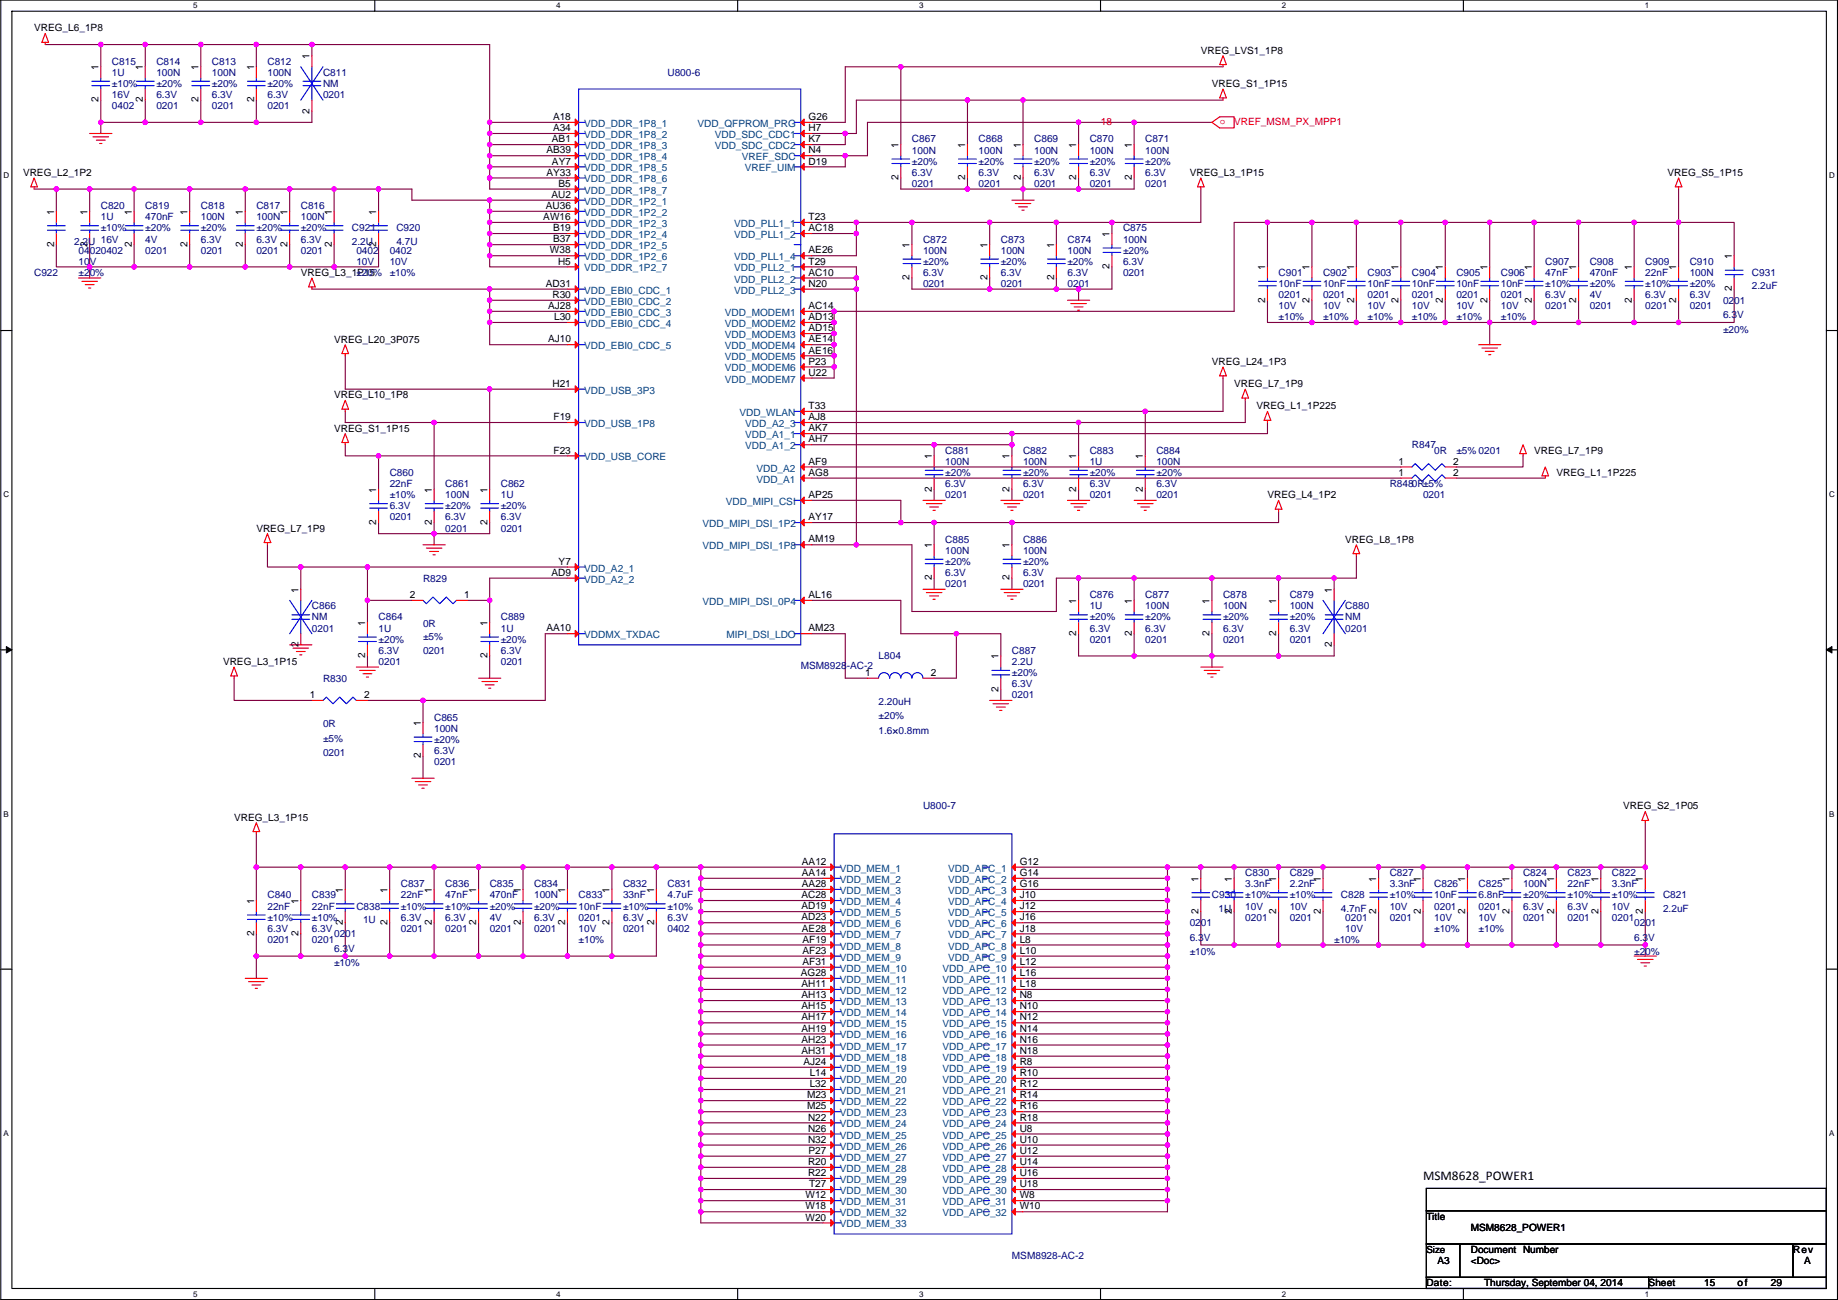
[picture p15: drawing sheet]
<svg xmlns="http://www.w3.org/2000/svg" width="420mm" height="297mm" viewBox="0 0 420 297" stroke-linecap="round" stroke-linejoin="round" font-family="sans-serif">
<defs><g id="words">
<text font-size="3" x="325.3" y="269.6">MSM8628_POWER1</text>
<g font-size="2.3">
<text x="7.8" y="7.2">VREG_L6_1P8</text>
<text x="22.5" y="16" transform="rotate(-90 22.5 16)">1</text>
<text x="32.7" y="16" transform="rotate(-90 32.7 16)">1</text>
<text x="45.4" y="16" transform="rotate(-90 45.4 16)">1</text>
<text x="58.1" y="16" transform="rotate(-90 58.1 16)">1</text>
<text x="70.8" y="13.5" transform="rotate(-90 70.8 13.5)">1</text>
<text x="274.5" y="12.2">VREG_LVS1_1P8</text>
<text x="22.5" y="23.4" transform="rotate(-90 22.5 23.4)">2</text>
<text x="32.7" y="23.4" transform="rotate(-90 32.7 23.4)">2</text>
<text x="45.4" y="23.4" transform="rotate(-90 45.4 23.4)">2</text>
<text x="58.1" y="23.4" transform="rotate(-90 58.1 23.4)">2</text>
<text x="277" y="19.9">VREG_S1_1P15</text>
<text x="70.8" y="26" transform="rotate(-90 70.8 26)">2</text>
<text x="126.4" y="27.4">A18</text>
<text x="126.4" y="30">A34</text>
<text x="184.8" y="30">H7</text>
<text x="184.8" y="27.4">G26</text>
<text x="124.9" y="35.1">AB39</text>
<text x="126.2" y="32.5">AB1</text>
<text x="184.8" y="32.5">K7</text>
<text x="184.8" y="35.1">N4</text>
<text x="205.4" y="33.8" transform="rotate(-90 205.4 33.8)">1</text>
<text x="220.6" y="33.8" transform="rotate(-90 220.6 33.8)">1</text>
<text x="233.3" y="33.8" transform="rotate(-90 233.3 33.8)">1</text>
<text x="246" y="33.8" transform="rotate(-90 246 33.8)">1</text>
<text x="258.7" y="33.8" transform="rotate(-90 258.7 33.8)">1</text>
<text x="5.3" y="40.2">VREG_L2_1P2</text>
<text x="124.9" y="40.1">AY33</text>
<text x="126.2" y="37.6">AY7</text>
<text x="184.8" y="37.6">D19</text>
<text x="205.4" y="41.2" transform="rotate(-90 205.4 41.2)">2</text>
<text x="220.6" y="41.2" transform="rotate(-90 220.6 41.2)">2</text>
<text x="233.3" y="41.2" transform="rotate(-90 233.3 41.2)">2</text>
<text x="246" y="41.2" transform="rotate(-90 246 41.2)">2</text>
<text x="258.7" y="41.2" transform="rotate(-90 258.7 41.2)">2</text>
<text x="272" y="40.2">VREG_L3_1P15</text>
<text x="381.2" y="40.2">VREG_S5_1P15</text>
<text x="124.8" y="47.8">AU36</text>
<text x="126" y="45.2">AU2</text>
<text x="127.7" y="42.7">B5</text>
<text x="12.4" y="49" transform="rotate(-90 12.4 49)">1</text>
<text x="20" y="49" transform="rotate(-90 20 49)">1</text>
<text x="30.1" y="49" transform="rotate(-90 30.1 49)">1</text>
<text x="42.8" y="49" transform="rotate(-90 42.8 49)">1</text>
<text x="55.5" y="49" transform="rotate(-90 55.5 49)">1</text>
<text x="65.7" y="49" transform="rotate(-90 65.7 49)">1</text>
<text x="75.9" y="49" transform="rotate(-90 75.9 49)">1</text>
<text x="86" y="49" transform="rotate(-90 86 49)">1</text>
<text x="124.2" y="50.3">AW16</text>
<text x="126.4" y="52.8">B19</text>
<text x="184.8" y="50.3">T23</text>
<text x="184.8" y="52.8">AC18</text>
<text x="12.4" y="56.4" transform="rotate(-90 12.4 56.4)">2</text>
<text x="20" y="56.4" transform="rotate(-90 20 56.4)">2</text>
<text x="30.1" y="56.4" transform="rotate(-90 30.1 56.4)">2</text>
<text x="42.8" y="56.4" transform="rotate(-90 42.8 56.4)">2</text>
<text x="55.5" y="56.4" transform="rotate(-90 55.5 56.4)">2</text>
<text x="65.7" y="56.4" transform="rotate(-90 65.7 56.4)">2</text>
<text x="75.9" y="56.4" transform="rotate(-90 75.9 56.4)">2</text>
<text x="86" y="56.4" transform="rotate(-90 86 56.4)">2</text>
<text x="125.7" y="57.9">W38</text>
<text x="126.4" y="55.4">B37</text>
<text x="184.8" y="57.9">AE26</text>
<text x="207.9" y="56.7" transform="rotate(-90 207.9 56.7)">1</text>
<text x="225.7" y="56.7" transform="rotate(-90 225.7 56.7)">1</text>
<text x="240.9" y="56.7" transform="rotate(-90 240.9 56.7)">1</text>
<text x="253.6" y="54.1" transform="rotate(-90 253.6 54.1)">1</text>
<text x="395.9" y="59.2" transform="rotate(-90 395.9 59.2)">1</text>
<text x="68.8" y="63">VREG_L3_1P15</text>
<text x="124.8" y="65.5">AD31</text>
<text x="127.6" y="60.5">H5</text>
<text x="184.8" y="65.5">N20</text>
<text x="184.8" y="63">AC10</text>
<text x="184.8" y="60.5">T29</text>
<text x="207.9" y="64.1" transform="rotate(-90 207.9 64.1)">2</text>
<text x="225.7" y="64.1" transform="rotate(-90 225.7 64.1)">2</text>
<text x="240.9" y="64.1" transform="rotate(-90 240.9 64.1)">2</text>
<text x="253.6" y="61.5" transform="rotate(-90 253.6 61.5)">2</text>
<text x="289.2" y="61.7" transform="rotate(-90 289.2 61.7)">1</text>
<text x="299.4" y="61.7" transform="rotate(-90 299.4 61.7)">1</text>
<text x="309.5" y="61.7" transform="rotate(-90 309.5 61.7)">1</text>
<text x="319.7" y="61.7" transform="rotate(-90 319.7 61.7)">1</text>
<text x="329.8" y="61.7" transform="rotate(-90 329.8 61.7)">1</text>
<text x="340" y="61.7" transform="rotate(-90 340 61.7)">1</text>
<text x="350.2" y="61.7" transform="rotate(-90 350.2 61.7)">1</text>
<text x="360.3" y="61.7" transform="rotate(-90 360.3 61.7)">1</text>
<text x="373" y="61.7" transform="rotate(-90 373 61.7)">1</text>
<text x="383.2" y="61.7" transform="rotate(-90 383.2 61.7)">1</text>
<text x="125.3" y="70.6">AJ28</text>
<text x="126.3" y="68.1">R30</text>
<text x="184.8" y="70.6">AC14</text>
<text x="289.2" y="69.1" transform="rotate(-90 289.2 69.1)">2</text>
<text x="299.4" y="69.1" transform="rotate(-90 299.4 69.1)">2</text>
<text x="309.5" y="69.1" transform="rotate(-90 309.5 69.1)">2</text>
<text x="319.7" y="69.1" transform="rotate(-90 319.7 69.1)">2</text>
<text x="329.8" y="69.1" transform="rotate(-90 329.8 69.1)">2</text>
<text x="340" y="69.1" transform="rotate(-90 340 69.1)">2</text>
<text x="350.2" y="69.1" transform="rotate(-90 350.2 69.1)">2</text>
<text x="360.3" y="69.1" transform="rotate(-90 360.3 69.1)">2</text>
<text x="373" y="69.1" transform="rotate(-90 373 69.1)">2</text>
<text x="383.2" y="69.1" transform="rotate(-90 383.2 69.1)">2</text>
<text x="395.9" y="66.6" transform="rotate(-90 395.9 66.6)">2</text>
<text x="126.7" y="73.2">L30</text>
<text x="184.8" y="73.2">AD13</text>
<text x="184.8" y="75.7">AD15</text>
<text x="76.4" y="78.3">VREG_L20_3P075</text>
<text x="125.3" y="78.2">AJ10</text>
<text x="184.8" y="78.2">AE14</text>
<text x="184.8" y="80.8">AE16</text>
<text x="184.8" y="83.3">P23</text>
<text x="277" y="83.4">VREG_L24_1P3</text>
<text x="126.3" y="88.4">H21</text>
<text x="184.8" y="85.9">U22</text>
<text x="282.1" y="88.4">VREG_L7_1P9</text>
<text x="76.4" y="91">VREG_L10_1P8</text>
<text x="184.8" y="93.5">T33</text>
<text x="287.2" y="93.5">VREG_L1_1P225</text>
<text x="76.4" y="98.6">VREG_S1_1P15</text>
<text x="126.5" y="96">F19</text>
<text x="184.8" y="98.6">AK7</text>
<text x="184.8" y="101.1">AH7</text>
<text x="184.8" y="96">AJ8</text>
<text x="126.5" y="103.6">F23</text>
<text x="184.8" y="106.2">AF9</text>
<text x="213" y="104.9" transform="rotate(-90 213 104.9)">1</text>
<text x="230.8" y="104.9" transform="rotate(-90 230.8 104.9)">1</text>
<text x="246" y="104.9" transform="rotate(-90 246 104.9)">1</text>
<text x="261.3" y="104.9" transform="rotate(-90 261.3 104.9)">1</text>
<text x="319.7" y="106.2">1</text>
<text x="332.2" y="106.2">2</text>
<text x="350.7" y="103.7">VREG_L7_1P9</text>
<text x="86" y="112.5" transform="rotate(-90 86 112.5)">1</text>
<text x="98.7" y="112.5" transform="rotate(-90 98.7 112.5)">1</text>
<text x="111.4" y="112.5" transform="rotate(-90 111.4 112.5)">1</text>
<text x="184.8" y="113.8">AP25</text>
<text x="184.8" y="108.7">AG8</text>
<text x="213" y="112.3" transform="rotate(-90 213 112.3)">2</text>
<text x="230.8" y="112.3" transform="rotate(-90 230.8 112.3)">2</text>
<text x="246" y="112.3" transform="rotate(-90 246 112.3)">2</text>
<text x="261.3" y="112.3" transform="rotate(-90 261.3 112.3)">2</text>
<text x="289.7" y="113.8">VREG_L4_1P2</text>
<text x="319.7" y="108.7">1</text>
<text x="332.2" y="108.7">2</text>
<text x="355.8" y="108.8">VREG_L1_1P225</text>
<text x="86" y="119.9" transform="rotate(-90 86 119.9)">2</text>
<text x="98.7" y="119.9" transform="rotate(-90 98.7 119.9)">2</text>
<text x="111.4" y="119.9" transform="rotate(-90 111.4 119.9)">2</text>
<text x="184.8" y="118.9">AY17</text>
<text x="58.6" y="121.5">VREG_L7_1P9</text>
<text x="184.8" y="124">AM19</text>
<text x="213" y="125.2" transform="rotate(-90 213 125.2)">1</text>
<text x="230.8" y="125.2" transform="rotate(-90 230.8 125.2)">1</text>
<text x="307.5" y="124">VREG_L8_1P8</text>
<text x="126" y="131.6">AD9</text>
<text x="127.7" y="129">Y7</text>
<text x="68.2" y="135.4" transform="rotate(-90 68.2 135.4)">1</text>
<text x="93.7" y="136.7">2</text>
<text x="106.1" y="136.7">1</text>
<text x="184.8" y="136.7">AL16</text>
<text x="213" y="132.6" transform="rotate(-90 213 132.6)">2</text>
<text x="230.8" y="132.6" transform="rotate(-90 230.8 132.6)">2</text>
<text x="246" y="137.9" transform="rotate(-90 246 137.9)">1</text>
<text x="258.7" y="137.9" transform="rotate(-90 258.7 137.9)">1</text>
<text x="276.5" y="137.9" transform="rotate(-90 276.5 137.9)">1</text>
<text x="291.7" y="137.9" transform="rotate(-90 291.7 137.9)">1</text>
<text x="304.4" y="135.4" transform="rotate(-90 304.4 135.4)">1</text>
<text x="83.5" y="143" transform="rotate(-90 83.5 143)">1</text>
<text x="111.4" y="143" transform="rotate(-90 111.4 143)">1</text>
<text x="68.2" y="147.9" transform="rotate(-90 68.2 147.9)">2</text>
<text x="124.9" y="144.3">AA10</text>
<text x="184.8" y="144.3">AM23</text>
<text x="246" y="145.3" transform="rotate(-90 246 145.3)">2</text>
<text x="258.7" y="145.3" transform="rotate(-90 258.7 145.3)">2</text>
<text x="276.5" y="145.3" transform="rotate(-90 276.5 145.3)">2</text>
<text x="291.7" y="145.3" transform="rotate(-90 291.7 145.3)">2</text>
<text x="304.4" y="147.9" transform="rotate(-90 304.4 147.9)">2</text>
<text x="51" y="151.9">VREG_L3_1P15</text>
<text x="83.5" y="150.4" transform="rotate(-90 83.5 150.4)">2</text>
<text x="111.4" y="150.4" transform="rotate(-90 111.4 150.4)">2</text>
<text x="197.8" y="154.4">1</text>
<text x="212.8" y="154.4">2</text>
<text x="228.2" y="150.6" transform="rotate(-90 228.2 150.6)">1</text>
<text x="70.8" y="159.5">1</text>
<text x="83.2" y="159.5">2</text>
<text x="228.2" y="158" transform="rotate(-90 228.2 158)">2</text>
<text x="96.2" y="165.9" transform="rotate(-90 96.2 165.9)">1</text>
<text x="96.2" y="173.3" transform="rotate(-90 96.2 173.3)">2</text>
<text x="371" y="185">VREG_S2_1P05</text>
<text x="53.5" y="187.5">VREG_L3_1P15</text>
<text x="183.3" y="197.6">AA12</text>
<text x="233.1" y="197.6">G12</text>
<text x="78.4" y="204" transform="rotate(-90 78.4 204)">1</text>
<text x="88.6" y="204" transform="rotate(-90 88.6 204)">1</text>
<text x="98.7" y="204" transform="rotate(-90 98.7 204)">1</text>
<text x="108.9" y="204" transform="rotate(-90 108.9 204)">1</text>
<text x="119" y="204" transform="rotate(-90 119 204)">1</text>
<text x="129.2" y="204" transform="rotate(-90 129.2 204)">1</text>
<text x="139.4" y="204" transform="rotate(-90 139.4 204)">1</text>
<text x="149.5" y="204" transform="rotate(-90 149.5 204)">1</text>
<text x="183.3" y="200.2">AA14</text>
<text x="183.3" y="202.7">AA28</text>
<text x="233.1" y="202.7">G16</text>
<text x="233.1" y="200.2">G14</text>
<text x="274" y="201.4" transform="rotate(-90 274 201.4)">1</text>
<text x="281.6" y="201.4" transform="rotate(-90 281.6 201.4)">1</text>
<text x="291.7" y="201.4" transform="rotate(-90 291.7 201.4)">1</text>
<text x="301.9" y="201.4" transform="rotate(-90 301.9 201.4)">1</text>
<text x="314.6" y="201.4" transform="rotate(-90 314.6 201.4)">1</text>
<text x="324.8" y="201.4" transform="rotate(-90 324.8 201.4)">1</text>
<text x="334.9" y="201.4" transform="rotate(-90 334.9 201.4)">1</text>
<text x="345.1" y="201.4" transform="rotate(-90 345.1 201.4)">1</text>
<text x="355.2" y="201.4" transform="rotate(-90 355.2 201.4)">1</text>
<text x="365.4" y="201.4" transform="rotate(-90 365.4 201.4)">1</text>
<text x="375.6" y="201.4" transform="rotate(-90 375.6 201.4)">1</text>
<text x="58.1" y="206.5" transform="rotate(-90 58.1 206.5)">1</text>
<text x="68.2" y="206.5" transform="rotate(-90 68.2 206.5)">1</text>
<text x="183.2" y="205.2">AC28</text>
<text x="183.2" y="207.8">AD19</text>
<text x="233.1" y="207.8">J12</text>
<text x="233.1" y="205.2">J10</text>
<text x="274" y="208.8" transform="rotate(-90 274 208.8)">2</text>
<text x="281.6" y="208.8" transform="rotate(-90 281.6 208.8)">2</text>
<text x="291.7" y="208.8" transform="rotate(-90 291.7 208.8)">2</text>
<text x="301.9" y="208.8" transform="rotate(-90 301.9 208.8)">2</text>
<text x="314.6" y="208.8" transform="rotate(-90 314.6 208.8)">2</text>
<text x="324.8" y="208.8" transform="rotate(-90 324.8 208.8)">2</text>
<text x="334.9" y="208.8" transform="rotate(-90 334.9 208.8)">2</text>
<text x="345.1" y="208.8" transform="rotate(-90 345.1 208.8)">2</text>
<text x="355.2" y="208.8" transform="rotate(-90 355.2 208.8)">2</text>
<text x="365.4" y="208.8" transform="rotate(-90 365.4 208.8)">2</text>
<text x="375.6" y="208.8" transform="rotate(-90 375.6 208.8)">2</text>
<text x="58.1" y="213.9" transform="rotate(-90 58.1 213.9)">2</text>
<text x="68.2" y="213.9" transform="rotate(-90 68.2 213.9)">2</text>
<text x="78.4" y="211.4" transform="rotate(-90 78.4 211.4)">2</text>
<text x="88.6" y="211.4" transform="rotate(-90 88.6 211.4)">2</text>
<text x="98.7" y="211.4" transform="rotate(-90 98.7 211.4)">2</text>
<text x="108.9" y="211.4" transform="rotate(-90 108.9 211.4)">2</text>
<text x="119" y="211.4" transform="rotate(-90 119 211.4)">2</text>
<text x="129.2" y="211.4" transform="rotate(-90 129.2 211.4)">2</text>
<text x="139.4" y="211.4" transform="rotate(-90 139.4 211.4)">2</text>
<text x="149.5" y="211.4" transform="rotate(-90 149.5 211.4)">2</text>
<text x="183.2" y="210.3">AD23</text>
<text x="183.3" y="212.9">AE28</text>
<text x="183.4" y="215.4">AF19</text>
<text x="233.1" y="210.3">J16</text>
<text x="233.1" y="215.4">L8</text>
<text x="233.1" y="212.9">J18</text>
<text x="183.4" y="217.9">AF23</text>
<text x="183.4" y="220.5">AF31</text>
<text x="233.1" y="220.5">L12</text>
<text x="233.1" y="217.9">L10</text>
<text x="183.1" y="223">AG28</text>
<text x="183.2" y="225.6">AH11</text>
<text x="233.1" y="225.6">L18</text>
<text x="233.1" y="223">L16</text>
<text x="183.2" y="228.1">AH13</text>
<text x="183.2" y="230.6">AH15</text>
<text x="183.2" y="233.2">AH17</text>
<text x="233.1" y="233.2">N12</text>
<text x="233.1" y="230.6">N10</text>
<text x="233.1" y="228.1">N8</text>
<text x="183.2" y="235.7">AH19</text>
<text x="183.2" y="238.3">AH23</text>
<text x="233.1" y="238.3">N16</text>
<text x="233.1" y="235.7">N14</text>
<text x="183.2" y="240.8">AH31</text>
<text x="183.7" y="243.3">AJ24</text>
<text x="185.1" y="245.9">L14</text>
<text x="233.1" y="243.3">R8</text>
<text x="233.1" y="240.8">N18</text>
<text x="233.1" y="245.9">R10</text>
<text x="184.5" y="251">M23</text>
<text x="185.1" y="248.4">L32</text>
<text x="233.1" y="251">R14</text>
<text x="233.1" y="248.4">R12</text>
<text x="184.5" y="253.5">M25</text>
<text x="184.7" y="256">N22</text>
<text x="233.1" y="256">R18</text>
<text x="233.1" y="253.5">R16</text>
<text x="184.7" y="258.6">N26</text>
<text x="184.7" y="261.1">N32</text>
<text x="184.8" y="263.7">P27</text>
<text x="233.1" y="263.7">U12</text>
<text x="233.1" y="258.6">U8</text>
<text x="233.1" y="261.1">U10</text>
<text x="184.7" y="266.2">R20</text>
<text x="184.7" y="268.7">R22</text>
<text x="233.1" y="268.7">U16</text>
<text x="233.1" y="266.2">U14</text>
<text x="184.1" y="273.8">W12</text>
<text x="184.9" y="271.3">T27</text>
<text x="233.1" y="273.8">W8</text>
<text x="233.1" y="271.3">U18</text>
<text x="184.1" y="276.4">W18</text>
<text x="184.1" y="278.9">W20</text>
<text x="233.1" y="276.4">W10</text>
<text x="326.1" y="278.7">Title</text>
<text x="336.2" y="281.2">MSM8628_POWER1</text>
<text x="336.2" y="286.3">Document Number</text>
<text x="409.9" y="286.3">Rev</text>
<text x="326.1" y="293.9">Date:</text>
<text x="328.6" y="288.8">A3</text>
<text x="336.2" y="288.8">&lt;Doc&gt;</text>
<text x="339.3" y="293.9">Thursday, September 04, 2014</text>
<text x="376.9" y="293.9">Sheet</text>
<text x="389.6" y="293.9">15</text>
<text x="397.2" y="293.9">of</text>
<text x="404.8" y="293.9">29</text>
<text x="412.4" y="288.8">A</text>
</g>
<g font-size="2.3" fill="#000080">
<text x="25.6" y="14.8">C815</text>
<text x="25.6" y="17.3">1U</text>
<text x="35.7" y="14.8">C814</text>
<text x="35.7" y="17.3">100N</text>
<text x="48.4" y="14.8">C813</text>
<text x="48.4" y="17.3">100N</text>
<text x="61.1" y="14.8">C812</text>
<text x="61.1" y="17.3">100N</text>
<text x="73.8" y="17.3">C811</text>
<text x="152.6" y="17.3">U800-6</text>
<text x="25.6" y="22.4">16V</text>
<text x="25.6" y="19.9">±10%</text>
<text x="35.7" y="22.4">6.3V</text>
<text x="35.7" y="19.9">±20%</text>
<text x="48.4" y="22.4">6.3V</text>
<text x="48.4" y="19.9">±20%</text>
<text x="61.1" y="22.4">6.3V</text>
<text x="61.1" y="19.9">±20%</text>
<text x="73.8" y="19.9">NM</text>
<text x="73.8" y="22.4">0201</text>
<text x="25.6" y="24.9">0402</text>
<text x="35.7" y="24.9">0201</text>
<text x="48.4" y="24.9">0201</text>
<text x="61.1" y="24.9">0201</text>
<text x="208.5" y="32.6">C867</text>
<text x="208.5" y="35.1">100N</text>
<text x="223.7" y="32.6">C868</text>
<text x="223.7" y="35.1">100N</text>
<text x="236.4" y="32.6">C869</text>
<text x="236.4" y="35.1">100N</text>
<text x="249.1" y="32.6">C870</text>
<text x="249.1" y="35.1">100N</text>
<text x="261.8" y="32.6">C871</text>
<text x="261.8" y="35.1">100N</text>
<text x="208.5" y="40.2">6.3V</text>
<text x="208.5" y="37.6">±20%</text>
<text x="223.7" y="40.2">6.3V</text>
<text x="223.7" y="37.6">±20%</text>
<text x="236.4" y="40.2">6.3V</text>
<text x="236.4" y="37.6">±20%</text>
<text x="249.1" y="40.2">6.3V</text>
<text x="249.1" y="37.6">±20%</text>
<text x="261.8" y="40.2">6.3V</text>
<text x="261.8" y="37.6">±20%</text>
<text x="23" y="47.8">C820</text>
<text x="33.2" y="47.8">C819</text>
<text x="45.9" y="47.8">C818</text>
<text x="58.6" y="47.8">C817</text>
<text x="68.8" y="47.8">C816</text>
<text x="208.5" y="42.7">0201</text>
<text x="223.7" y="42.7">0201</text>
<text x="236.4" y="42.7">0201</text>
<text x="249.1" y="42.7">0201</text>
<text x="261.8" y="42.7">0201</text>
<text x="23" y="50.3">1U</text>
<text x="23" y="52.9">±10%</text>
<text x="33.2" y="50.3">470nF</text>
<text x="33.2" y="52.9">±20%</text>
<text x="45.9" y="50.3">100N</text>
<text x="45.9" y="52.9">±20%</text>
<text x="58.6" y="50.3">100N</text>
<text x="58.6" y="52.9">±20%</text>
<text x="68.8" y="50.3">100N</text>
<text x="68.8" y="52.9">±20%</text>
<text x="80.4" y="52.9">C921</text>
<text x="90.6" y="52.9">C920</text>
<text x="256.7" y="52.9">C875</text>
<text x="16.9" y="55.9">2.2U 16V</text>
<text x="18" y="58">04020402</text>
<text x="33.2" y="58">0201</text>
<text x="33.2" y="55.4">4V</text>
<text x="45.9" y="58">0201</text>
<text x="45.9" y="55.4">6.3V</text>
<text x="58.6" y="58">0201</text>
<text x="58.6" y="55.4">6.3V</text>
<text x="68.8" y="58">0201</text>
<text x="68.8" y="55.4">6.3V</text>
<text x="80.4" y="55.9">2.2U</text>
<text x="81.5" y="58">0402</text>
<text x="89.1" y="58">0402</text>
<text x="90.6" y="55.9">4.7U</text>
<text x="211" y="55.4">C872</text>
<text x="211" y="58">100N</text>
<text x="228.8" y="55.4">C873</text>
<text x="228.8" y="58">100N</text>
<text x="244" y="55.4">C874</text>
<text x="244" y="58">100N</text>
<text x="256.7" y="55.4">100N</text>
<text x="256.7" y="58">±20%</text>
<text x="7.8" y="63">C922</text>
<text x="18" y="60.5">10V</text>
<text x="18" y="63">±20%</text>
<text x="81.5" y="60.5">10V</text>
<text x="81.5" y="63">±20%</text>
<text x="89.1" y="60.5">10V</text>
<text x="89.1" y="63">±10%</text>
<text x="211" y="65.6">0201</text>
<text x="211" y="63">6.3V</text>
<text x="211" y="60.5">±20%</text>
<text x="228.8" y="65.6">0201</text>
<text x="228.8" y="63">6.3V</text>
<text x="228.8" y="60.5">±20%</text>
<text x="244" y="65.6">0201</text>
<text x="244" y="63">6.3V</text>
<text x="244" y="60.5">±20%</text>
<text x="256.7" y="63">0201</text>
<text x="256.7" y="60.5">6.3V</text>
<text x="292.3" y="63">C901</text>
<text x="292.3" y="65.6">10nF</text>
<text x="302.4" y="63">C902</text>
<text x="302.4" y="65.6">10nF</text>
<text x="312.6" y="63">C903</text>
<text x="312.6" y="65.6">10nF</text>
<text x="322.8" y="63">C904</text>
<text x="322.8" y="65.6">10nF</text>
<text x="332.9" y="63">C905</text>
<text x="332.9" y="65.6">10nF</text>
<text x="343.1" y="63">C906</text>
<text x="343.1" y="65.6">10nF</text>
<text x="353.2" y="60.5">C907</text>
<text x="353.2" y="63">47nF</text>
<text x="353.2" y="65.6">±10%</text>
<text x="363.4" y="60.5">C908</text>
<text x="363.4" y="63">470nF</text>
<text x="363.4" y="65.6">±20%</text>
<text x="376.1" y="60.5">C909</text>
<text x="376.1" y="63">22nF</text>
<text x="376.1" y="65.6">±10%</text>
<text x="386.3" y="60.5">C910</text>
<text x="386.3" y="63">100N</text>
<text x="386.3" y="65.6">±20%</text>
<text x="400.5" y="63">C931</text>
<text x="292.3" y="68.1">0201</text>
<text x="292.3" y="70.7">10V</text>
<text x="302.4" y="68.1">0201</text>
<text x="302.4" y="70.7">10V</text>
<text x="312.6" y="68.1">0201</text>
<text x="312.6" y="70.7">10V</text>
<text x="322.8" y="68.1">0201</text>
<text x="322.8" y="70.7">10V</text>
<text x="332.9" y="68.1">0201</text>
<text x="332.9" y="70.7">10V</text>
<text x="343.1" y="68.1">0201</text>
<text x="343.1" y="70.7">10V</text>
<text x="353.2" y="70.7">0201</text>
<text x="353.2" y="68.1">6.3V</text>
<text x="363.4" y="70.7">0201</text>
<text x="363.4" y="68.1">4V</text>
<text x="376.1" y="70.7">0201</text>
<text x="376.1" y="68.1">6.3V</text>
<text x="386.3" y="70.7">0201</text>
<text x="386.3" y="68.1">6.3V</text>
<text x="393.9" y="69.4">0201</text>
<text x="400.5" y="66.1">2.2uF</text>
<text x="292.3" y="73.2">±10%</text>
<text x="302.4" y="73.2">±10%</text>
<text x="312.6" y="73.2">±10%</text>
<text x="322.8" y="73.2">±10%</text>
<text x="332.9" y="73.2">±10%</text>
<text x="343.1" y="73.2">±10%</text>
<text x="393.9" y="72.7">6.3V</text>
<text x="393.9" y="76">±20%</text>
<text x="216.1" y="103.7">C881</text>
<text x="216.1" y="106.2">100N</text>
<text x="233.9" y="103.7">C882</text>
<text x="233.9" y="106.2">100N</text>
<text x="249.1" y="103.7">C883</text>
<text x="249.1" y="106.2">1U</text>
<text x="264.3" y="103.7">C884</text>
<text x="264.3" y="106.2">100N</text>
<text x="322.8" y="102.4">R847</text>
<text x="327.8" y="103.7">0R</text>
<text x="332.9" y="103.7">±5% 0201</text>
<text x="89.1" y="108.8">C860</text>
<text x="89.1" y="111.3">22nF</text>
<text x="89.1" y="113.8">±10%</text>
<text x="101.8" y="111.3">C861</text>
<text x="101.8" y="113.8">100N</text>
<text x="114.5" y="111.3">C862</text>
<text x="114.5" y="113.8">1U</text>
<text x="216.1" y="113.8">0201</text>
<text x="216.1" y="111.3">6.3V</text>
<text x="216.1" y="108.8">±20%</text>
<text x="233.9" y="113.8">0201</text>
<text x="233.9" y="111.3">6.3V</text>
<text x="233.9" y="108.8">±20%</text>
<text x="249.1" y="113.8">0201</text>
<text x="249.1" y="111.3">6.3V</text>
<text x="249.1" y="108.8">±20%</text>
<text x="264.3" y="113.8">0201</text>
<text x="264.3" y="111.3">6.3V</text>
<text x="264.3" y="108.8">±20%</text>
<text x="317.7" y="111.3">R8480R±5%</text>
<text x="325.3" y="113.8">0201</text>
<text x="89.1" y="118.9">0201</text>
<text x="89.1" y="116.4">6.3V</text>
<text x="101.8" y="118.9">6.3V</text>
<text x="101.8" y="116.4">±20%</text>
<text x="114.5" y="118.9">6.3V</text>
<text x="114.5" y="116.4">±20%</text>
<text x="101.8" y="121.5">0201</text>
<text x="114.5" y="121.5">0201</text>
<text x="216.1" y="124">C885</text>
<text x="233.9" y="124">C886</text>
<text x="216.1" y="126.5">100N</text>
<text x="216.1" y="131.6">6.3V</text>
<text x="216.1" y="129.1">±20%</text>
<text x="233.9" y="126.5">100N</text>
<text x="233.9" y="131.6">6.3V</text>
<text x="233.9" y="129.1">±20%</text>
<text x="96.7" y="132.9">R829</text>
<text x="216.1" y="134.2">0201</text>
<text x="233.9" y="134.2">0201</text>
<text x="249.1" y="136.7">C876</text>
<text x="261.8" y="136.7">C877</text>
<text x="279.6" y="136.7">C878</text>
<text x="294.8" y="136.7">C879</text>
<text x="71.3" y="139.2">C866</text>
<text x="71.3" y="141.8">NM</text>
<text x="86.5" y="141.8">C864</text>
<text x="96.7" y="143.3">0R</text>
<text x="114.5" y="141.8">C889</text>
<text x="249.1" y="139.2">1U</text>
<text x="249.1" y="141.8">±20%</text>
<text x="261.8" y="139.2">100N</text>
<text x="261.8" y="141.8">±20%</text>
<text x="279.6" y="139.2">100N</text>
<text x="279.6" y="141.8">±20%</text>
<text x="294.8" y="139.2">100N</text>
<text x="294.8" y="141.8">±20%</text>
<text x="307.5" y="139.2">C880</text>
<text x="307.5" y="141.8">NM</text>
<text x="71.3" y="144.3">0201</text>
<text x="86.5" y="144.3">1U</text>
<text x="86.5" y="149.4">6.3V</text>
<text x="86.5" y="146.9">±20%</text>
<text x="96.7" y="146.3">±5%</text>
<text x="96.7" y="149.4">0201</text>
<text x="114.5" y="144.3">1U</text>
<text x="114.5" y="149.4">6.3V</text>
<text x="114.5" y="146.9">±20%</text>
<text x="231.3" y="149.4">C887</text>
<text x="249.1" y="146.9">0201</text>
<text x="249.1" y="144.3">6.3V</text>
<text x="261.8" y="146.9">0201</text>
<text x="261.8" y="144.3">6.3V</text>
<text x="279.6" y="146.9">0201</text>
<text x="279.6" y="144.3">6.3V</text>
<text x="294.8" y="146.9">0201</text>
<text x="294.8" y="144.3">6.3V</text>
<text x="307.5" y="144.3">0201</text>
<text x="73.8" y="155.7">R830</text>
<text x="86.5" y="151.9">0201</text>
<text x="114.5" y="151.9">0201</text>
<text x="183.1" y="153">MSM8928-AC-2</text>
<text x="200.8" y="150.7">L804</text>
<text x="231.3" y="151.9">2.2U</text>
<text x="231.3" y="154.5">±20%</text>
<text x="200.8" y="161.1">2.20uH</text>
<text x="231.3" y="159.6">0201</text>
<text x="231.3" y="157">6.3V</text>
<text x="73.8" y="166.2">0R</text>
<text x="99.2" y="164.6">C865</text>
<text x="99.2" y="167.2">100N</text>
<text x="200.8" y="164.4">±20%</text>
<text x="200.8" y="167.7">1.6×0.8mm</text>
<text x="73.8" y="169.5">±5%</text>
<text x="73.8" y="172.8">0201</text>
<text x="99.2" y="172.3">6.3V</text>
<text x="99.2" y="169.7">±20%</text>
<text x="99.2" y="174.8">0201</text>
<text x="211" y="185">U800-7</text>
<text x="91.6" y="202.7">C837</text>
<text x="101.8" y="202.7">C836</text>
<text x="111.9" y="202.7">C835</text>
<text x="122.1" y="202.7">C834</text>
<text x="142.4" y="202.7">C832</text>
<text x="152.6" y="202.7">C831</text>
<text x="284.7" y="200.2">C830</text>
<text x="284.7" y="202.7">3.3nF</text>
<text x="294.8" y="200.2">C829</text>
<text x="294.8" y="202.7">2.2nF</text>
<text x="317.7" y="200.2">C827</text>
<text x="317.7" y="202.7">3.3nF</text>
<text x="327.8" y="202.7">C826</text>
<text x="338" y="202.7">C825</text>
<text x="348.2" y="200.2">C824</text>
<text x="348.2" y="202.7">100N</text>
<text x="358.3" y="200.2">C823</text>
<text x="358.3" y="202.7">22nF</text>
<text x="368.5" y="200.2">C822</text>
<text x="368.5" y="202.7">3.3nF</text>
<text x="61.1" y="205.3">C840</text>
<text x="61.1" y="207.8">22nF</text>
<text x="71.3" y="205.3">C839</text>
<text x="71.3" y="207.8">22nF</text>
<text x="81.5" y="207.8">C838</text>
<text x="91.6" y="205.3">22nF</text>
<text x="91.6" y="207.8">±10%</text>
<text x="101.8" y="205.3">47nF</text>
<text x="101.8" y="207.8">±10%</text>
<text x="111.9" y="205.3">470nF</text>
<text x="111.9" y="207.8">±20%</text>
<text x="122.1" y="205.3">100N</text>
<text x="122.1" y="207.8">±20%</text>
<text x="132.3" y="205.3">C833</text>
<text x="132.3" y="207.8">10nF</text>
<text x="142.4" y="205.3">33nF</text>
<text x="142.4" y="207.8">±10%</text>
<text x="152.6" y="205.3">4.7uF</text>
<text x="152.6" y="207.8">±10%</text>
<text x="277" y="205.3">C930</text>
<text x="278.6" y="208.3">1U</text>
<text x="284.7" y="207.8">10V</text>
<text x="284.7" y="205.3">±10%</text>
<text x="294.8" y="207.8">10V</text>
<text x="294.8" y="205.3">±10%</text>
<text x="306.5" y="205.3">C828</text>
<text x="306.5" y="208.3">4.7nF</text>
<text x="317.7" y="207.8">10V</text>
<text x="317.7" y="205.3">±10%</text>
<text x="327.8" y="205.3">10nF</text>
<text x="327.8" y="207.8">0201</text>
<text x="338" y="205.3">6.8nF</text>
<text x="338" y="207.8">0201</text>
<text x="348.2" y="207.8">6.3V</text>
<text x="348.2" y="205.3">±20%</text>
<text x="358.3" y="207.8">6.3V</text>
<text x="358.3" y="205.3">±10%</text>
<text x="368.5" y="207.8">10V</text>
<text x="368.5" y="205.3">±10%</text>
<text x="380.2" y="205.3">C821</text>
<text x="380.2" y="208.3">2.2uF</text>
<text x="61.1" y="215.4">0201</text>
<text x="61.1" y="212.9">6.3V</text>
<text x="61.1" y="210.4">±10%</text>
<text x="71.3" y="215.4">0201</text>
<text x="71.3" y="212.9">6.3V</text>
<text x="71.3" y="210.4">±10%</text>
<text x="76.4" y="214.2">0201</text>
<text x="83" y="210.9">1U</text>
<text x="91.6" y="212.9">0201</text>
<text x="91.6" y="210.4">6.3V</text>
<text x="101.8" y="212.9">0201</text>
<text x="101.8" y="210.4">6.3V</text>
<text x="111.9" y="212.9">0201</text>
<text x="111.9" y="210.4">4V</text>
<text x="122.1" y="212.9">0201</text>
<text x="122.1" y="210.4">6.3V</text>
<text x="132.3" y="210.4">0201</text>
<text x="132.3" y="212.9">10V</text>
<text x="132.3" y="215.4">±10%</text>
<text x="142.4" y="212.9">0201</text>
<text x="142.4" y="210.4">6.3V</text>
<text x="152.6" y="212.9">0402</text>
<text x="152.6" y="210.4">6.3V</text>
<text x="272" y="211.6">0201</text>
<text x="272" y="214.9">6.3V</text>
<text x="284.7" y="210.4">0201</text>
<text x="294.8" y="210.4">0201</text>
<text x="305" y="215.4">±10%</text>
<text x="307.5" y="210.4">0201</text>
<text x="307.5" y="212.9">10V</text>
<text x="317.7" y="210.4">0201</text>
<text x="327.8" y="210.4">10V</text>
<text x="327.8" y="212.9">±10%</text>
<text x="338" y="210.4">10V</text>
<text x="338" y="212.9">±10%</text>
<text x="348.2" y="210.4">0201</text>
<text x="358.3" y="210.4">0201</text>
<text x="368.5" y="210.4">0201</text>
<text x="373.6" y="211.6">0201</text>
<text x="373.6" y="214.9">6.3V</text>
<text x="76.4" y="217.5">6.3V</text>
<text x="76.4" y="220.8">±10%</text>
<text x="272" y="218.2">±10%</text>
<text x="373.6" y="218.2">±20%</text>
<text x="231.3" y="287.6">MSM8928-AC-2</text>
</g>
<g font-size="2.3" fill="#004080">
<text x="133.5" y="29">VDD_DDR_1P8_1</text>
<text x="159.5" y="29">VDD_QFPROM_PRG</text>
<text x="133.5" y="31.5">VDD_DDR_1P8_2</text>
<text x="133.5" y="34.1">VDD_DDR_1P8_3</text>
<text x="163.4" y="34.1">VDD_SDC_CDC2</text>
<text x="163.4" y="31.5">VDD_SDC_CDC1</text>
<text x="133.5" y="41.7">VDD_DDR_1P8_6</text>
<text x="133.5" y="39.2">VDD_DDR_1P8_5</text>
<text x="133.5" y="36.6">VDD_DDR_1P8_4</text>
<text x="169.6" y="36.6">VREF_SDC</text>
<text x="170.3" y="39.2">VREF_UIM</text>
<text x="133.5" y="44.2">VDD_DDR_1P8_7</text>
<text x="133.5" y="46.8">VDD_DDR_1P2_1</text>
<text x="133.5" y="49.3">VDD_DDR_1P2_2</text>
<text x="133.5" y="51.9">VDD_DDR_1P2_3</text>
<text x="167.8" y="51.9">VDD_PLL1_1</text>
<text x="133.5" y="54.4">VDD_DDR_1P2_4</text>
<text x="133.5" y="56.9">VDD_DDR_1P2_5</text>
<text x="133.5" y="59.5">VDD_DDR_1P2_6</text>
<text x="167.8" y="59.5">VDD_PLL1_4</text>
<text x="167.8" y="54.4">VDD_PLL1_2</text>
<text x="133.5" y="62">VDD_DDR_1P2_7</text>
<text x="167.8" y="64.6">VDD_PLL2_2</text>
<text x="167.8" y="62">VDD_PLL2_1</text>
<text x="133.5" y="67.1">VDD_EBI0_CDC_1</text>
<text x="133.5" y="69.6">VDD_EBI0_CDC_2</text>
<text x="167.8" y="67.1">VDD_PLL2_3</text>
<text x="133.5" y="72.2">VDD_EBI0_CDC_3</text>
<text x="133.5" y="74.7">VDD_EBI0_CDC_4</text>
<text x="165.7" y="72.2">VDD_MODEM1</text>
<text x="165.7" y="74.7">VDD_MODEM2</text>
<text x="165.7" y="77.3">VDD_MODEM3</text>
<text x="133.5" y="79.8">VDD_EBI0_CDC_5</text>
<text x="165.7" y="79.8">VDD_MODEM4</text>
<text x="165.7" y="82.3">VDD_MODEM5</text>
<text x="133.5" y="90">VDD_USB_3P3</text>
<text x="165.7" y="84.9">VDD_MODEM6</text>
<text x="165.7" y="87.4">VDD_MODEM7</text>
<text x="169" y="95">VDD_WLAN</text>
<text x="133.5" y="97.6">VDD_USB_1P8</text>
<text x="170.4" y="100.1">VDD_A1_1</text>
<text x="170.4" y="97.6">VDD_A2_3</text>
<text x="133.5" y="105.2">VDD_USB_CORE</text>
<text x="170.4" y="102.7">VDD_A1_2</text>
<text x="172.9" y="107.7">VDD_A2</text>
<text x="172.9" y="110.3">VDD_A1</text>
<text x="165.9" y="115.4">VDD_MIPI_CSI</text>
<text x="160.6" y="125.5">VDD_MIPI_DSI_1P8</text>
<text x="160.6" y="120.4">VDD_MIPI_DSI_1P2</text>
<text x="133.5" y="130.6">VDD_A2_1</text>
<text x="133.5" y="133.1">VDD_A2_2</text>
<text x="160.6" y="138.2">VDD_MIPI_DSI_0P4</text>
<text x="133.5" y="145.8">VDDMX_TXDAC</text>
<text x="166.1" y="145.8">MIPI_DSI_LDO</text>
<text x="191.9" y="199.2">VDD_MEM_1</text>
<text x="191.9" y="201.7">VDD_MEM_2</text>
<text x="216.7" y="201.7">VDD_APC_2</text>
<text x="216.7" y="199.2">VDD_APC_1</text>
<text x="191.9" y="204.3">VDD_MEM_3</text>
<text x="191.9" y="206.8">VDD_MEM_4</text>
<text x="191.9" y="209.3">VDD_MEM_5</text>
<text x="216.7" y="209.3">VDD_APC_5</text>
<text x="216.7" y="206.8">VDD_APC_4</text>
<text x="216.7" y="204.3">VDD_APC_3</text>
<text x="191.9" y="214.4">VDD_MEM_7</text>
<text x="191.9" y="211.9">VDD_MEM_6</text>
<text x="216.7" y="211.9">VDD_APC_6</text>
<text x="216.7" y="214.4">VDD_APC_7</text>
<text x="191.9" y="217">VDD_MEM_8</text>
<text x="191.9" y="219.5">VDD_MEM_9</text>
<text x="216.7" y="219.5">VDD_APC_9</text>
<text x="216.7" y="217">VDD_APC_8</text>
<text x="191.9" y="222">VDD_MEM_10</text>
<text x="191.9" y="224.6">VDD_MEM_11</text>
<text x="191.9" y="227.1">VDD_MEM_12</text>
<text x="215.4" y="227.1">VDD_APC_12</text>
<text x="215.4" y="224.6">VDD_APC_11</text>
<text x="215.4" y="222">VDD_APC_10</text>
<text x="191.9" y="229.7">VDD_MEM_13</text>
<text x="191.9" y="232.2">VDD_MEM_14</text>
<text x="215.4" y="232.2">VDD_APC_14</text>
<text x="215.4" y="229.7">VDD_APC_13</text>
<text x="191.9" y="234.7">VDD_MEM_15</text>
<text x="191.9" y="237.3">VDD_MEM_16</text>
<text x="191.9" y="239.8">VDD_MEM_17</text>
<text x="215.4" y="239.8">VDD_APC_17</text>
<text x="215.4" y="237.3">VDD_APC_16</text>
<text x="215.4" y="234.7">VDD_APC_15</text>
<text x="191.9" y="244.9">VDD_MEM_19</text>
<text x="191.9" y="242.4">VDD_MEM_18</text>
<text x="215.4" y="244.9">VDD_APC_19</text>
<text x="215.4" y="242.4">VDD_APC_18</text>
<text x="191.9" y="247.4">VDD_MEM_20</text>
<text x="191.9" y="250">VDD_MEM_21</text>
<text x="215.4" y="250">VDD_APC_21</text>
<text x="215.4" y="247.4">VDD_APC_20</text>
<text x="191.9" y="252.5">VDD_MEM_22</text>
<text x="191.9" y="255.1">VDD_MEM_23</text>
<text x="191.9" y="257.6">VDD_MEM_24</text>
<text x="215.4" y="257.6">VDD_APC_24</text>
<text x="215.4" y="255.1">VDD_APC_23</text>
<text x="215.4" y="252.5">VDD_APC_22</text>
<text x="191.9" y="260.1">VDD_MEM_25</text>
<text x="191.9" y="262.7">VDD_MEM_26</text>
<text x="215.4" y="260.1">VDD_APC_25</text>
<text x="215.4" y="262.7">VDD_APC_26</text>
<text x="191.9" y="265.2">VDD_MEM_27</text>
<text x="191.9" y="267.8">VDD_MEM_28</text>
<text x="215.4" y="265.2">VDD_APC_27</text>
<text x="215.4" y="267.8">VDD_APC_28</text>
<text x="191.9" y="272.8">VDD_MEM_30</text>
<text x="191.9" y="275.4">VDD_MEM_31</text>
<text x="191.9" y="270.3">VDD_MEM_29</text>
<text x="215.4" y="270.3">VDD_APC_29</text>
<text x="215.4" y="275.4">VDD_APC_31</text>
<text x="215.4" y="272.8">VDD_APC_30</text>
<text x="191.9" y="277.9">VDD_MEM_32</text>
<text x="191.9" y="280.5">VDD_MEM_33</text>
<text x="215.4" y="277.9">VDD_APC_32</text>
</g>
<g font-size="2.3" fill="#f00">
<text x="251.6" y="28.5">18</text>
<text x="282.1" y="28.5">VREF_MSM_PX_MPP1</text>
</g>
<text font-size="2.2" x="326.1" y="286.2">Size</text>
<text font-size="2.1" fill="#f00" x="278.8" y="28.4">o</text>
<g font-size="1.8">
<text x="44.2" y="1.9">5</text>
<text x="127.1" y="1.9">4</text>
<text x="210.1" y="1.9">3</text>
<text x="293" y="1.9">2</text>
<text x="376" y="1.9">1</text>
<text x=".8" y="40.7">D</text>
<text x="418.1" y="40.7">D</text>
<text x=".8" y="113.6">C</text>
<text x="418.1" y="113.6">C</text>
<text x=".8" y="186.6">B</text>
<text x="418.1" y="186.6">B</text>
<text x=".8" y="259.5">A</text>
<text x="418.1" y="259.5">A</text>
<text x="44.2" y="296.3">5</text>
<text x="127.1" y="296.3">4</text>
<text x="210.1" y="296.3">3</text>
<text x="293" y="296.3">2</text>
<text x="376" y="296.3">1</text>
</g>
</g></defs>
<path d="M.2 0h419.8v296.9h-419.8zM2.7 2.6h414.8v291.8h-414.8z" fill="none" stroke="#000" stroke-width=".25"/>
<g fill="#fff">
<path d="M44.2 .3h1v2h-1z"/>
<path d="M44.2 294.7h1v2h-1z"/>
</g>
<path d="M85.7 0v2.6M85.7 294.4v2.5" fill="none" stroke="#000" stroke-width=".25"/>
<g fill="#fff">
<path d="M127.1 .3h1v2h-1z"/>
<path d="M127.1 294.7h1v2h-1z"/>
</g>
<path d="M168.6 0v2.6M168.6 294.4v2.5" fill="none" stroke="#000" stroke-width=".25"/>
<g fill="#fff">
<path d="M210.1 .3h1v2h-1z"/>
<path d="M210.1 294.7h1v2h-1z"/>
</g>
<path d="M251.6 0v2.6M251.6 294.4v2.5" fill="none" stroke="#000" stroke-width=".25"/>
<g fill="#fff">
<path d="M293 .3h1v2h-1z"/>
<path d="M293 294.7h1v2h-1z"/>
</g>
<path d="M334.5 0v2.6M334.5 294.4v2.5" fill="none" stroke="#000" stroke-width=".25"/>
<g fill="#fff">
<path d="M376 .3h1v2h-1z"/>
<path d="M376 294.7h1v2h-1z"/>
<path d="M.8 39h1.3v2.1h-1.3z"/>
<path d="M418.1 39h1.3v2.1h-1.3z"/>
<path d="M.8 112h1.3v2h-1.3z"/>
<path d="M418.1 112h1.3v2h-1.3z"/>
</g>
<path d="M.2 75.5h2.5M417.5 75.5h2.5" fill="none" stroke="#000" stroke-width=".25"/>
<g fill="#fff">
<path d="M.8 185h1.2v2h-1.2z"/>
<path d="M418.1 185h1.2v2h-1.2z"/>
</g>
<path d="M.2 148.5h2.5M417.5 148.5h2.5" fill="none" stroke="#000" stroke-width=".25"/>
<path d="M1.4 147.7l1.3 .8-1.3 .7zM417.5 148.5l1.3-.8v1.5z" fill="#000" stroke="#000" stroke-width=".23"/>
<g fill="#fff">
<path d="M.8 257.9h1.2v2h-1.2z"/>
<path d="M418.1 257.9h1.2v2h-1.2z"/>
</g>
<path d="M.2 221.4h2.5M417.5 221.4h2.5M326.1 271.5h91.4v5.1h-91.4zM326.1 276.6h91.4v7.6h-91.4zM326.1 291.9h50.8v2.5h-50.8zM326.1 284.2h7.6v7.7h-7.6zM333.7 284.2h76.2v7.7h-76.2zM376.9 291.9h40.6v2.5h-40.6zM409.9 284.2h7.6v7.7h-7.6z" fill="none" stroke="#000" stroke-width=".25"/>
<g fill="none" stroke="#800040" stroke-width=".25">
<path d="M10.3 10.2h12.7M23 10.2h10.2M23 10.2v5.1M33.2 10.2v5.1M33.2 10.2h12.7M45.9 10.2v5.1M45.9 10.2h12.7M58.6 10.2h12.7M58.6 10.2v5.1M71.3 10.2v2.5M71.3 10.2h40.6v17.8M205.9 15.3h73.7"/>
<path d="M205.9 15.3h-12.7v12.7h-7.6M205.9 15.3v17.7M23 22.9v5.1M23 28v2.5M23 28h10.2M33.2 22.9v5.1M33.2 28h12.7M45.9 22.9v5.1M45.9 28h12.7M58.6 22.9v5.1h12.7v-2.6M111.9 28h17.8M111.9 30.5h17.8"/>
<path d="M111.9 33h17.8M111.9 35.6h17.8M111.9 38.1h17.8M111.9 30.5v2.5M111.9 33v2.6M111.9 35.6v2.5M111.9 38.1v2.6M111.9 28v2.5M185.6 30.5h7.6M185.6 35.6h7.6M193.2 35.6v2.5h-7.6M193.2 30.5v2.5h-7.6"/>
<path d="M221.2 22.9h-25.4v7.6h-2.6M221.2 22.9v10.1M221.2 22.9h12.7M233.9 22.9v10.1M233.9 22.9h45.7M246.6 28h-48.3v7.6h-5.1M246.6 28v5M246.6 28h12.7M259.3 28v5M259.3 28h17.7M7.8 43.2h5.1M12.9 55.9v5.1h7.6"/>
<path d="M20.5 43.2h10.2M20.5 43.2h-7.6v5.1M20.5 43.2v5.1M20.5 55.9v5.1M30.7 55.9v5.1M30.7 43.2v5.1M30.7 43.2h12.7M43.4 43.2h12.7M43.4 55.9v5.1M43.4 43.2v5.1M56.1 55.9v5.1h10.1M56.1 43.2v5.1"/>
<path d="M56.1 43.2h10.1M66.2 55.9v5.1M76.4 55.9v5.1M76.4 43.2h-10.2v5.1M86.5 43.2h-10.1v5.1M86.5 55.9v5.1h-10.1M111.9 40.7h17.8M111.9 58.4h17.8M111.9 45.7h17.8M111.9 48.3h17.8M111.9 50.8h17.8M111.9 53.4h17.8"/>
<path d="M111.9 55.9h17.8M111.9 58.4v2.6h17.8M111.9 40.7v2.5h17.8M111.9 45.7h-17.7v-2.5h-7.7v5.1M111.9 45.7v2.6M111.9 48.3v2.5M111.9 50.8v2.6M111.9 53.4v2.5M111.9 55.9v2.5M185.6 53.4h10.2M185.6 50.8h10.2M195.8 53.4v5h-10.2"/>
<path d="M195.8 50.8v2.6M195.8 50.8h12.7M205.9 40.7v2.5h15.3M208.5 50.8v5.1M208.5 50.8h17.7M221.2 40.7v2.5M221.2 43.2h12.7M226.2 50.8v5.1M226.2 50.8h15.3M233.9 43.2v2.5M233.9 40.7v2.5M233.9 43.2h12.7"/>
<path d="M241.5 50.8v5.1M241.5 50.8h12.7M246.6 40.7v2.5M254.2 50.8v2.6M259.3 40.7v2.5h-12.7M274.5 43.2v7.6h-20.3M289.7 50.8h-7.6v20.3h-91.4M299.9 50.8h-10.2v10.2M310.1 50.8h-10.2v10.2M320.2 50.8h-10.1v10.2M330.4 50.8v10.2M330.4 50.8h10.1"/>
<path d="M330.4 50.8h-10.2v10.2M340.5 50.8v10.2M340.5 50.8h10.2M360.9 50.8h-10.2v10.2M373.6 50.8h-12.7v10.2M383.7 50.8h-10.1v10.2M383.7 43.2v7.6M383.7 50.8v10.2M383.7 50.8h12.7v7.6M20.5 61h10.2M20.5 61v2.5M30.7 61h12.7"/>
<path d="M43.4 61h12.7M66.2 61h10.2M71.3 66.1h40.6M111.9 66.1h17.8M111.9 68.6h17.8M111.9 71.1h17.8M111.9 73.7h17.8M111.9 73.7v5.1h17.8M111.9 66.1v2.5M111.9 68.6v2.5M111.9 71.1v2.6M185.6 61h10.2v2.5"/>
<path d="M185.6 63.5h10.2M185.6 71.1h5.1v2.6M185.6 78.8h5.1v2.5M185.6 76.2h5.1v2.6M185.6 73.7h5.1M185.6 66.1h10.2M190.7 73.7v2.5M195.8 63.5v2.6M195.8 66.1v58.4M208.5 63.5v2.6h17.7M226.2 63.5v2.6M226.2 66.1h15.3"/>
<path d="M241.5 63.5v2.6M241.5 66.1h5.1v2.5M254.2 61v5.1h-7.6M289.7 68.6v5.1h10.2M299.9 68.6v5.1h10.2M310.1 68.6v5.1h10.1M320.2 68.6v5.1h10.2M330.4 68.6v5.1h10.1M340.5 73.7v5.1M340.5 73.7h10.2M340.5 68.6v5.1M350.7 68.6v5.1h10.2"/>
<path d="M360.9 68.6v5.1h12.7M373.6 68.6v5.1M383.7 68.6v5.1h-10.1M396.4 66.1v7.6h-12.7M78.9 81.3v7.6h33M78.9 94v2.5h20.3M99.2 96.5h30.5M99.2 96.5v15.3M111.9 88.9h17.8M111.9 88.9v22.9M185.6 83.8h5.1M185.6 81.3h5.1"/>
<path d="M185.6 99.1h45.7M185.6 96.5h61M185.6 94h76.2M190.7 83.8v2.6h-5.1M190.7 81.3v2.5M231.3 99.1v5.1M246.6 96.5v7.7M261.8 94v10.2M279.6 86.4v7.6h-17.8M284.7 91.5v5h-38.1M289.7 96.5v2.6h-58.4M78.9 101.6v2.6h7.6"/>
<path d="M86.5 104.2v7.6M86.5 119.4v2.5h25.4v-2.5M86.5 104.2h43.2M99.2 119.4v5.1M185.6 114.3h20.3v5.1M185.6 101.6h27.9M185.6 119.4h20.3M185.6 106.7h134.6M185.6 109.2h134.6M205.9 119.4h7.6M213.5 111.8v2.5M213.5 101.6v2.6"/>
<path d="M213.5 119.4v5.1M213.5 101.6h17.8M213.5 119.4h17.8M231.3 111.8v2.5M231.3 119.4v5.1M246.6 111.8v2.5M261.8 111.8v2.5M292.3 116.9v2.5h-61M332.9 109.2h20.3M348.2 104.2v2.5h-15.3M61.1 124.5v5.1h7.7M68.8 129.6h15.2"/>
<path d="M68.8 129.6v5M84 129.6v12.7M84 137.2h10.2M84 129.6h45.7M106.9 137.2h5M111.9 137.2v5.1M129.7 132.1h-17.8v5.1M185.6 137.2h20.3v7.6h12.7M185.6 124.5h10.2M195.8 124.5h12.7v15.2h33v-7.6h5.1M213.5 132.1v2.5M231.3 132.1v2.5"/>
<path d="M246.6 132.1v5.1M246.6 132.1h12.7M259.3 132.1v5.1M259.3 132.1h17.7M277 132.1v5.1M277 132.1h15.3M292.3 132.1v5.1M292.3 132.1h12.7M305 132.1v2.5M310.1 127v5.1h-5.1M53.5 155v5h17.8M84 149.9v2.5"/>
<path d="M111.9 149.9v5.1M129.7 144.8h-5.1v15.2h-27.9M185.6 144.8h7.6v10.2h5.1M218.6 144.8h10.2v5.1M218.6 144.8v10.2h-5.1M228.8 157.5v2.5M246.6 144.8v5.1h12.7M259.3 144.8v5.1M259.3 149.9h17.7M277 144.8v5.1M277 149.9h15.3M277 149.9v2.5"/>
<path d="M292.3 144.8v5.1M305 147.3v2.6h-12.7M84 160h12.7M96.7 160v5.1M96.7 172.7v5.1M58.6 198.1h10.2M58.6 198.1v7.7M58.6 190.5v7.6M68.8 198.1h10.1M68.8 198.1v7.7M78.9 198.1v5.1M78.9 198.1h10.2"/>
<path d="M89.1 198.1h10.1M89.1 198.1v5.1M99.2 198.1h10.2M99.2 198.1v5.1M109.4 198.1h10.2M109.4 198.1v5.1M119.6 198.1h10.1M119.6 198.1v5.1M129.7 198.1h10.2M129.7 198.1v5.1M139.9 198.1h10.1M139.9 198.1v5.1"/>
<path d="M150 198.1h10.2M150 198.1v5.1M160.2 198.1v2.6M160.2 198.1h27.9M233.9 198.1h33M266.9 198.1v2.6M266.9 198.1h7.6M282.1 198.1h-7.6v2.6M292.3 198.1h-10.2v2.6M302.4 198.1h-10.1v2.6M315.1 198.1h-12.7v2.6M325.3 198.1h-10.2v2.6"/>
<path d="M335.5 198.1h-10.2v2.6M345.6 198.1h-10.1v2.6M355.8 198.1h-10.2v2.6M365.9 198.1h-10.1v2.6M376.1 198.1h-10.2v2.6M376.1 198.1v2.6M376.1 188v10.1M58.6 213.4v10.1M58.6 218.5h10.2M68.8 213.4v5.1M68.8 218.5h10.1M78.9 210.8v7.7h10.2"/>
<path d="M89.1 218.5h10.1M89.1 210.8v7.7M99.2 218.5h10.2M99.2 210.8v7.7M109.4 218.5h10.2M109.4 210.8v7.7M119.6 218.5h10.1M119.6 210.8v7.7M129.7 218.5h10.2M129.7 210.8v7.7M139.9 210.8v7.7M150 210.8v7.7h-10.1"/>
<path d="M160.2 200.7h27.9M160.2 203.2h27.9M160.2 205.8h27.9M160.2 208.3h27.9M160.2 210.8h27.9M160.2 213.4h27.9M160.2 215.9h27.9M160.2 218.5h27.9M160.2 200.7v2.5M160.2 203.2v2.6M160.2 205.8v2.5M160.2 208.3v2.5"/>
<path d="M160.2 210.8v2.6M160.2 213.4v2.5M160.2 215.9v2.6M160.2 218.5v2.5M233.9 200.7h33M233.9 203.2h33M233.9 205.8h33M233.9 208.3h33M233.9 210.8h33M233.9 213.4h33M233.9 215.9h33M233.9 218.5h33"/>
<path d="M266.9 200.7v2.5M266.9 203.2v2.6M266.9 205.8v2.5M266.9 208.3v2.5M266.9 210.8v2.6M266.9 213.4v2.5M266.9 215.9v2.6M266.9 218.5v2.5M274.5 208.3v7.6h7.6M282.1 215.9h10.2M282.1 208.3v7.6M292.3 208.3v7.6h10.1"/>
<path d="M302.4 208.3v7.6h12.7M315.1 208.3v7.6h10.2M325.3 208.3v7.6h10.2M335.5 208.3v7.6h10.1M345.6 208.3v7.6h10.2M355.8 208.3v7.6M355.8 215.9h10.1M365.9 208.3v7.6h10.2M376.1 208.3v7.6M376.1 215.9v2.6M160.2 223.5v2.6M160.2 226.1v2.5"/>
<path d="M160.2 221h27.9M160.2 223.5h27.9M160.2 226.1h27.9M160.2 228.6h27.9M160.2 231.2h27.9M160.2 233.7h27.9M160.2 236.2h27.9M160.2 238.8h27.9M160.2 221v2.5M160.2 228.6v2.6M160.2 231.2v2.5M160.2 233.7v2.5"/>
<path d="M160.2 236.2v2.6M160.2 238.8v2.5M233.9 221h33M233.9 223.5h33M233.9 226.1h33M233.9 228.6h33M233.9 231.2h33M233.9 233.7h33M233.9 236.2h33M233.9 238.8h33M266.9 221v2.5M266.9 223.5v2.6"/>
<path d="M266.9 226.1v2.5M266.9 228.6v2.6M266.9 231.2v2.5M266.9 233.7v2.5M266.9 236.2v2.6M266.9 238.8v2.5M160.2 241.3v2.6M160.2 243.9v2.5M160.2 241.3h27.9M160.2 243.9h27.9M160.2 246.4h27.9M160.2 248.9h27.9"/>
<path d="M160.2 251.5h27.9M160.2 254h27.9M160.2 256.6h27.9M160.2 259.1h27.9M160.2 246.4v2.5M160.2 248.9v2.6M160.2 251.5v2.5M160.2 254v2.6M160.2 256.6v2.5M160.2 259.1v2.5M233.9 241.3h33M233.9 243.9h33"/>
<path d="M233.9 246.4h33M233.9 248.9h33M233.9 251.5h33M233.9 254h33M233.9 256.6h33M233.9 259.1h33M266.9 241.3v2.6M266.9 243.9v2.5M266.9 246.4v2.5M266.9 248.9v2.6M266.9 251.5v2.5M266.9 254v2.6"/>
<path d="M266.9 256.6v2.5M266.9 259.1v2.5M160.2 261.6v2.6M160.2 264.2v2.5M160.2 261.6h27.9M160.2 264.2h27.9M160.2 266.7h27.9M160.2 269.3h27.9M160.2 271.8h27.9M160.2 274.3h27.9M160.2 276.9h27.9M160.2 276.9v2.5h27.9"/>
<path d="M160.2 266.7v2.6M160.2 269.3v2.5M160.2 271.8v2.5M160.2 274.3v2.6M233.9 261.6h33M233.9 264.2h33M233.9 266.7h33M233.9 269.3h33M233.9 271.8h33M233.9 274.3h33M266.9 274.3v2.6h-33M266.9 261.6v2.6"/>
<path d="M266.9 264.2v2.5M266.9 266.7v2.6M266.9 269.3v2.5M266.9 271.8v2.5"/>
</g>
<g fill="#f0f" stroke="#f0f" stroke-width=".25">
<circle cx="111.9" cy="27.9" r=".5"/>
<circle cx="111.9" cy="30.5" r=".5"/>
<circle cx="111.9" cy="33" r=".5"/>
<circle cx="111.9" cy="35.6" r=".5"/>
<circle cx="111.9" cy="40.6" r=".5"/>
<circle cx="111.9" cy="38.1" r=".5"/>
<circle cx="111.9" cy="45.7" r=".5"/>
<circle cx="111.9" cy="50.8" r=".5"/>
<circle cx="111.9" cy="48.3" r=".5"/>
<circle cx="111.9" cy="53.3" r=".5"/>
<circle cx="111.9" cy="58.4" r=".5"/>
<circle cx="111.9" cy="55.9" r=".5"/>
<circle cx="111.9" cy="66" r=".5"/>
<circle cx="111.9" cy="68.6" r=".5"/>
<circle cx="111.9" cy="71.1" r=".5"/>
<circle cx="111.9" cy="73.7" r=".5"/>
<circle cx="111.9" cy="88.9" r=".5"/>
<circle cx="99.2" cy="96.5" r=".5"/>
<circle cx="86.5" cy="104.1" r=".5"/>
<circle cx="99.2" cy="121.9" r=".5"/>
<circle cx="111.9" cy="137.2" r=".5"/>
<circle cx="84" cy="137.2" r=".5"/>
<circle cx="84" cy="129.5" r=".5"/>
<circle cx="68.7" cy="129.5" r=".5"/>
<circle cx="96.7" cy="160" r=".5"/>
<circle cx="193.2" cy="30.5" r=".5"/>
<circle cx="221.1" cy="22.9" r=".5"/>
<circle cx="193.2" cy="35.6" r=".5"/>
<circle cx="246.5" cy="27.9" r=".5"/>
<circle cx="205.9" cy="15.2" r=".5"/>
<circle cx="233.8" cy="22.9" r=".5"/>
<circle cx="259.2" cy="27.9" r=".5"/>
<circle cx="221.1" cy="43.2" r=".5"/>
<circle cx="246.5" cy="43.2" r=".5"/>
<circle cx="233.8" cy="43.2" r=".5"/>
<circle cx="195.7" cy="50.8" r=".5"/>
<circle cx="195.7" cy="53.3" r=".5"/>
<circle cx="226.2" cy="50.8" r=".5"/>
<circle cx="208.4" cy="50.8" r=".5"/>
<circle cx="226.2" cy="66" r=".5"/>
<circle cx="246.5" cy="66" r=".5"/>
<circle cx="254.2" cy="50.8" r=".5"/>
<circle cx="241.5" cy="50.8" r=".5"/>
<circle cx="241.5" cy="66" r=".5"/>
<circle cx="195.7" cy="63.5" r=".5"/>
<circle cx="195.7" cy="124.5" r=".5"/>
<circle cx="195.7" cy="66" r=".5"/>
<circle cx="261.8" cy="94" r=".5"/>
<circle cx="246.5" cy="96.5" r=".5"/>
<circle cx="213.5" cy="101.6" r=".5"/>
<circle cx="231.3" cy="99.1" r=".5"/>
<circle cx="231.3" cy="101.6" r=".5"/>
<circle cx="213.5" cy="119.4" r=".5"/>
<circle cx="205.9" cy="119.4" r=".5"/>
<circle cx="231.3" cy="119.4" r=".5"/>
<circle cx="218.6" cy="144.8" r=".5"/>
<circle cx="160.2" cy="200.7" r=".5"/>
<circle cx="160.2" cy="203.2" r=".5"/>
<circle cx="160.2" cy="205.7" r=".5"/>
<circle cx="160.2" cy="208.3" r=".5"/>
<circle cx="160.2" cy="210.8" r=".5"/>
<circle cx="160.2" cy="213.4" r=".5"/>
<circle cx="160.2" cy="215.9" r=".5"/>
<circle cx="160.2" cy="218.4" r=".5"/>
<circle cx="160.2" cy="221" r=".5"/>
<circle cx="160.2" cy="226.1" r=".5"/>
<circle cx="160.2" cy="223.5" r=".5"/>
<circle cx="160.2" cy="228.6" r=".5"/>
<circle cx="160.2" cy="231.1" r=".5"/>
<circle cx="160.2" cy="233.7" r=".5"/>
<circle cx="160.2" cy="236.2" r=".5"/>
<circle cx="160.2" cy="238.8" r=".5"/>
<circle cx="160.2" cy="243.8" r=".5"/>
<circle cx="160.2" cy="241.3" r=".5"/>
<circle cx="160.2" cy="246.4" r=".5"/>
<circle cx="160.2" cy="248.9" r=".5"/>
<circle cx="160.2" cy="251.5" r=".5"/>
<circle cx="160.2" cy="254" r=".5"/>
<circle cx="160.2" cy="256.5" r=".5"/>
<circle cx="160.2" cy="259.1" r=".5"/>
<circle cx="160.2" cy="264.2" r=".5"/>
<circle cx="160.2" cy="261.6" r=".5"/>
<circle cx="160.2" cy="266.7" r=".5"/>
<circle cx="160.2" cy="269.2" r=".5"/>
<circle cx="160.2" cy="271.8" r=".5"/>
<circle cx="160.2" cy="274.3" r=".5"/>
<circle cx="160.2" cy="276.9" r=".5"/>
<circle cx="266.9" cy="198.1" r=".5"/>
<circle cx="266.9" cy="200.7" r=".5"/>
<circle cx="266.9" cy="203.2" r=".5"/>
<circle cx="266.9" cy="205.7" r=".5"/>
<circle cx="266.9" cy="208.3" r=".5"/>
<circle cx="266.9" cy="210.8" r=".5"/>
<circle cx="266.9" cy="213.4" r=".5"/>
<circle cx="266.9" cy="215.9" r=".5"/>
<circle cx="266.9" cy="218.4" r=".5"/>
<circle cx="266.9" cy="221" r=".5"/>
<circle cx="266.9" cy="226.1" r=".5"/>
<circle cx="266.9" cy="223.5" r=".5"/>
<circle cx="266.9" cy="228.6" r=".5"/>
<circle cx="266.9" cy="231.1" r=".5"/>
<circle cx="266.9" cy="233.7" r=".5"/>
<circle cx="266.9" cy="236.2" r=".5"/>
<circle cx="266.9" cy="238.8" r=".5"/>
<circle cx="266.9" cy="241.3" r=".5"/>
<circle cx="266.9" cy="243.8" r=".5"/>
<circle cx="266.9" cy="246.4" r=".5"/>
<circle cx="266.9" cy="248.9" r=".5"/>
<circle cx="266.9" cy="251.5" r=".5"/>
<circle cx="266.9" cy="254" r=".5"/>
<circle cx="266.9" cy="256.5" r=".5"/>
<circle cx="266.9" cy="259.1" r=".5"/>
<circle cx="266.9" cy="261.6" r=".5"/>
<circle cx="266.9" cy="264.2" r=".5"/>
<circle cx="266.9" cy="266.7" r=".5"/>
<circle cx="266.9" cy="269.2" r=".5"/>
<circle cx="266.9" cy="271.8" r=".5"/>
<circle cx="266.9" cy="274.3" r=".5"/>
<circle cx="33.2" cy="10.2" r=".5"/>
<circle cx="23" cy="10.2" r=".5"/>
<circle cx="33.2" cy="27.9" r=".5"/>
<circle cx="23" cy="27.9" r=".5"/>
<circle cx="71.3" cy="10.2" r=".5"/>
<circle cx="58.6" cy="10.2" r=".5"/>
<circle cx="45.9" cy="10.2" r=".5"/>
<circle cx="58.6" cy="27.9" r=".5"/>
<circle cx="45.9" cy="27.9" r=".5"/>
<circle cx="30.6" cy="43.2" r=".5"/>
<circle cx="20.5" cy="43.2" r=".5"/>
<circle cx="20.5" cy="61" r=".5"/>
<circle cx="30.6" cy="61" r=".5"/>
<circle cx="56" cy="43.2" r=".5"/>
<circle cx="43.3" cy="43.2" r=".5"/>
<circle cx="66.2" cy="43.2" r=".5"/>
<circle cx="66.2" cy="61" r=".5"/>
<circle cx="56" cy="61" r=".5"/>
<circle cx="43.3" cy="61" r=".5"/>
<circle cx="12.9" cy="43.2" r=".5"/>
<circle cx="58.6" cy="198.1" r=".5"/>
<circle cx="68.7" cy="218.4" r=".5"/>
<circle cx="58.6" cy="218.4" r=".5"/>
<circle cx="109.4" cy="218.4" r=".5"/>
<circle cx="99.2" cy="218.4" r=".5"/>
<circle cx="119.5" cy="218.4" r=".5"/>
<circle cx="139.9" cy="218.4" r=".5"/>
<circle cx="129.7" cy="218.4" r=".5"/>
<circle cx="160.2" cy="198.1" r=".5"/>
<circle cx="150" cy="198.1" r=".5"/>
<circle cx="139.9" cy="198.1" r=".5"/>
<circle cx="129.7" cy="198.1" r=".5"/>
<circle cx="119.5" cy="198.1" r=".5"/>
<circle cx="109.4" cy="198.1" r=".5"/>
<circle cx="99.2" cy="198.1" r=".5"/>
<circle cx="89.1" cy="198.1" r=".5"/>
<circle cx="78.9" cy="198.1" r=".5"/>
<circle cx="274.5" cy="198.1" r=".5"/>
<circle cx="282.1" cy="215.9" r=".5"/>
<circle cx="292.3" cy="215.9" r=".5"/>
<circle cx="282.1" cy="198.1" r=".5"/>
<circle cx="292.3" cy="198.1" r=".5"/>
<circle cx="302.4" cy="198.1" r=".5"/>
<circle cx="315.1" cy="198.1" r=".5"/>
<circle cx="325.3" cy="198.1" r=".5"/>
<circle cx="335.4" cy="215.9" r=".5"/>
<circle cx="345.6" cy="215.9" r=".5"/>
<circle cx="355.8" cy="215.9" r=".5"/>
<circle cx="365.9" cy="215.9" r=".5"/>
<circle cx="376.1" cy="215.9" r=".5"/>
<circle cx="302.4" cy="215.9" r=".5"/>
<circle cx="315.1" cy="215.9" r=".5"/>
<circle cx="325.3" cy="215.9" r=".5"/>
<circle cx="365.9" cy="198.1" r=".5"/>
<circle cx="376.1" cy="198.1" r=".5"/>
<circle cx="355.8" cy="198.1" r=".5"/>
<circle cx="335.4" cy="198.1" r=".5"/>
<circle cx="345.6" cy="198.1" r=".5"/>
<circle cx="68.7" cy="198.1" r=".5"/>
<circle cx="246.5" cy="132.1" r=".5"/>
<circle cx="277" cy="132.1" r=".5"/>
<circle cx="259.2" cy="132.1" r=".5"/>
<circle cx="292.3" cy="132.1" r=".5"/>
<circle cx="305" cy="132.1" r=".5"/>
<circle cx="277" cy="149.9" r=".5"/>
<circle cx="292.3" cy="149.9" r=".5"/>
<circle cx="259.2" cy="149.9" r=".5"/>
<circle cx="190.7" cy="83.8" r=".5"/>
<circle cx="190.7" cy="81.3" r=".5"/>
<circle cx="190.7" cy="76.2" r=".5"/>
<circle cx="190.7" cy="78.7" r=".5"/>
<circle cx="190.7" cy="73.7" r=".5"/>
<circle cx="289.7" cy="50.8" r=".5"/>
<circle cx="299.9" cy="50.8" r=".5"/>
<circle cx="310" cy="50.8" r=".5"/>
<circle cx="320.2" cy="50.8" r=".5"/>
<circle cx="330.4" cy="50.8" r=".5"/>
<circle cx="340.5" cy="50.8" r=".5"/>
<circle cx="350.7" cy="50.8" r=".5"/>
<circle cx="360.8" cy="50.8" r=".5"/>
<circle cx="373.5" cy="50.8" r=".5"/>
<circle cx="299.9" cy="73.7" r=".5"/>
<circle cx="340.5" cy="73.7" r=".5"/>
<circle cx="350.7" cy="73.7" r=".5"/>
<circle cx="360.8" cy="73.7" r=".5"/>
<circle cx="373.5" cy="73.7" r=".5"/>
<circle cx="330.4" cy="73.7" r=".5"/>
<circle cx="310" cy="73.7" r=".5"/>
<circle cx="320.2" cy="73.7" r=".5"/>
<circle cx="190.7" cy="71.1" r=".5"/>
<circle cx="76.4" cy="61" r=".5"/>
<circle cx="76.4" cy="43.2" r=".5"/>
<circle cx="86.5" cy="43.2" r=".5"/>
<circle cx="383.7" cy="50.8" r=".5"/>
<circle cx="383.7" cy="73.7" r=".5"/>
<circle cx="78.9" cy="218.4" r=".5"/>
<circle cx="89.1" cy="218.4" r=".5"/>
</g>
<g fill="none" stroke="#f00" stroke-width=".25">
<path d="M10.3 9.7v.5M10.3 7.6l.8 2.1h-1.5zM23 15.3v2.5M33.2 15.3v2.5M45.9 15.3v2.5M58.6 15.3v2.5M71.3 12.7v2.6M279.6 14.8v.5M279.6 12.7l.7 2.1h-1.5zM20.5 30.5h5.1M21.3 31.3h3.5M22 32h2.1"/>
<path d="M22.8 32.8h.5M23 20.3v2.6M33.2 20.3v2.6M45.9 20.3v2.6M58.6 20.3v2.6M71.3 22.9v2.5M129.7 28h2.6M129.7 30.5h2.6M129.7 33h2.6M129.7 38.1h2.6M129.7 35.6h2.6M183.1 38.1h2.5"/>
<path d="M183.1 28h2.5M183.1 35.6h2.5M183.1 33h2.5M183.1 30.5h2.5M205.9 33v2.6M205.9 38.1v2.6M221.2 33v2.6M221.2 38.1v2.6M233.9 33v2.6M233.9 38.1v2.6M246.6 33v2.6M246.6 38.1v2.6"/>
<path d="M259.3 33v2.6M259.3 38.1v2.6M277 28l1.8-1.3h3.3v2.5h-3.3zM279.6 22.4v.5M279.6 20.3l.7 2.1h-1.5zM7.8 42.7v.5M7.8 40.7l.8 2h-1.6zM12.9 48.3v2.5M12.9 53.4v2.5M20.5 48.3v2.5M20.5 53.4v2.5M30.7 48.3v2.5"/>
<path d="M30.7 53.4v2.5M43.4 48.3v2.5M43.4 53.4v2.5M56.1 48.3v2.5M56.1 53.4v2.5M66.2 48.3v2.5M66.2 53.4v2.5M76.4 48.3v2.5M76.4 53.4v2.5M86.5 48.3v2.5M86.5 53.4v2.5M129.7 43.2h2.6"/>
<path d="M129.7 40.7h2.6M129.7 45.7h2.6M129.7 48.3h2.6M129.7 50.8h2.6M129.7 53.4h2.6M129.7 55.9h2.6M129.7 58.4h2.6M183.1 50.8h2.5M183.1 58.4h2.5M183.1 53.4h2.5M208.5 55.9v2.5M226.2 55.9v2.5"/>
<path d="M231.3 45.7h5.1M232.1 46.5h3.5M232.8 47.3h2.1M233.6 48h.5M241.5 55.9v2.5M254.2 53.4v2.5M254.2 58.4v2.6M274.5 42.7v.5M274.5 40.7l.8 2h-1.6zM383.7 40.7l.8 2h-1.5zM383.7 42.7v.5M396.4 58.4v2.6"/>
<path d="M18 63.5h5M18.7 64.3h3.6M19.5 65h2M20.2 65.8h.6M71.3 63.5l.8 2.1h-1.6zM71.3 65.6v.5M78.9 78.8l.8 2h-1.5zM129.7 71.1h2.6M129.7 73.7h2.6M129.7 66.1h2.6M129.7 68.6h2.6M129.7 78.8h2.6"/>
<path d="M129.7 61h2.6M183.1 66.1h2.5M183.1 63.5h2.5M183.1 61h2.5M183.1 71.1h2.5M183.1 73.7h2.5M183.1 76.2h2.5M183.1 78.8h2.5M208.5 61v2.5M226.2 61v2.5M241.5 61v2.5M244 68.6h5.1"/>
<path d="M244.8 69.4h3.5M245.5 70.1h2.1M246.3 70.9h.5M289.7 61v2.5M289.7 66.1v2.5M299.9 61v2.5M299.9 66.1v2.5M310.1 61v2.5M310.1 66.1v2.5M320.2 61v2.5M320.2 66.1v2.5M330.4 61v2.5"/>
<path d="M330.4 66.1v2.5M338 78.8h5.1M338.8 79.5h3.5M340.5 61v2.5M340.5 66.1v2.5M350.7 61v2.5M350.7 66.1v2.5M360.9 61v2.5M360.9 66.1v2.5M373.6 61v2.5M373.6 66.1v2.5M383.7 61v2.5"/>
<path d="M383.7 66.1v2.5M396.4 63.5v2.6M78.9 91.5l.8 2h-1.5zM78.9 99.1l.8 2h-1.5zM78.9 80.8v.5M78.9 93.5v.5M129.7 88.9h2.6M129.7 96.5h2.6M183.1 94h2.5M183.1 99.1h2.5M183.1 96.5h2.5M183.1 81.3h2.5"/>
<path d="M183.1 83.8h2.5M183.1 86.4h2.5M279.6 85.9v.5M279.6 83.8l.7 2.1h-1.5zM284.7 91v.5M284.7 88.9l.7 2.1h-1.5zM289.7 96v.5M289.7 94l.8 2h-1.5zM339.5 80.3h2.1M340.3 81h.5M78.9 101.1v.5M86.5 111.8v2.5"/>
<path d="M86.5 116.9v2.5M99.2 111.8v2.5M99.2 116.9v2.5M111.9 111.8v2.5M111.9 116.9v2.5M129.7 104.2h2.6M183.1 114.3h2.5M183.1 101.6h2.5M183.1 119.4h2.5M183.1 106.7h2.5M183.1 109.2h2.5M211 114.3h5.1"/>
<path d="M211.8 115.1h3.5M212.5 115.8h2.1M213.3 116.6h.5M213.5 104.2v2.5M213.5 109.2v2.6M228.8 114.3h5.1M229.5 115.1h3.6M230.3 115.8h2M231.1 116.6h.5M231.3 104.2v2.5M231.3 109.2v2.6M244 114.3h5.1"/>
<path d="M244.8 115.1h3.5M245.5 115.8h2.1M246.3 116.6h.5M246.6 104.2v2.5M246.6 109.2v2.6M259.3 114.3h5M260 115.1h3.6M260.8 115.8h2M261.5 116.6h.6M261.8 104.2v2.5M261.8 109.2v2.6M292.3 116.4v.5"/>
<path d="M292.3 114.3l.7 2.1h-1.5zM320.2 106.7h2.6M320.2 109.2h2.6M330.4 106.7h2.5M330.4 109.2h2.5M348.2 103.7v.5M348.2 101.6l.7 2.1h-1.5zM353.2 108.7v.5M353.2 106.7l.8 2h-1.5zM61.1 121.9l.8 2.1h-1.5zM61.1 124v.5M68.8 134.6v2.6"/>
<path d="M94.2 137.2h2.5M96.7 124.5h5.1M97.5 125.2h3.5M98.2 126h2.1M99 126.8h.5M104.3 137.2h2.6M129.7 129.6h2.6M129.7 132.1h2.6M183.1 124.5h2.5M183.1 137.2h2.5M211 134.6h5.1M211.8 135.4h3.5"/>
<path d="M212.5 136.2h2.1M213.3 136.9h.5M213.5 124.5v2.5M213.5 129.6v2.5M228.8 134.6h5.1M229.5 135.4h3.6M230.3 136.2h2M231.1 136.9h.5M231.3 124.5v2.5M231.3 129.6v2.5M246.6 137.2v2.5M259.3 137.2v2.5"/>
<path d="M277 137.2v2.5M292.3 137.2v2.5M305 134.6v2.6M310.1 126.5v.5M310.1 124.5l.7 2h-1.5zM53.5 152.4l.8 2.1h-1.5zM53.5 154.5v.5M66.2 147.3h5.1M67 148.1h3.5M67.7 148.9h2.1M68.5 149.6h.5M68.8 144.8v2.5"/>
<path d="M81.5 152.4h5M82.2 153.2h3.6M83 153.9h2M83.7 154.7h.6M84 142.3v2.5M84 147.3v2.6M109.4 155h5.1M110.2 155.7h3.5M110.9 156.5h2.1M111.7 157.2h.5M111.9 142.3v2.5M111.9 147.3v2.6"/>
<path d="M129.7 144.8h2.6M183.1 144.8h2.5M198.3 155h2.5M211 155h2.5M228.8 149.9v2.5M228.8 155v2.5M246.6 142.3v2.5M259.3 142.3v2.5M274.5 152.4h5.1M275.3 153.2h3.5M276 153.9h2.1M276.8 154.7h.5"/>
<path d="M277 142.3v2.5M292.3 142.3v2.5M305 144.8v2.5M71.3 160h2.5M81.5 160h2.5M94.2 177.8h5M94.9 178.6h3.6M95.7 179.3h2M96.7 165.1v2.6M96.7 170.2v2.5M226.2 160h5.1M227 160.8h3.6"/>
<path d="M227.8 161.6h2M228.5 162.3h.5M58.6 188l.8 2h-1.6zM58.6 190v.5M96.4 180.1h.6M188.1 198.1h2.6M231.3 198.1h2.6M376.1 185.4l.8 2.1h-1.6zM376.1 187.5v.5M58.6 205.8v2.5M58.6 210.8v2.6M68.8 205.8v2.5"/>
<path d="M68.8 210.8v2.6M78.9 203.2v2.6M78.9 208.3v2.5M89.1 203.2v2.6M89.1 208.3v2.5M99.2 203.2v2.6M99.2 208.3v2.5M109.4 203.2v2.6M109.4 208.3v2.5M119.6 203.2v2.6M119.6 208.3v2.5M129.7 203.2v2.6"/>
<path d="M129.7 208.3v2.5M139.9 203.2v2.6M139.9 208.3v2.5M150 203.2v2.6M150 208.3v2.5M188.1 215.9h2.6M188.1 218.5h2.6M188.1 213.4h2.6M188.1 200.7h2.6M188.1 203.2h2.6M188.1 205.8h2.6M188.1 208.3h2.6"/>
<path d="M188.1 210.8h2.6M231.3 210.8h2.6M231.3 208.3h2.6M231.3 205.8h2.6M231.3 203.2h2.6M231.3 200.7h2.6M231.3 218.5h2.6M231.3 215.9h2.6M231.3 213.4h2.6M274.5 200.7v2.5M274.5 205.8v2.5M282.1 200.7v2.5"/>
<path d="M282.1 205.8v2.5M292.3 200.7v2.5M292.3 205.8v2.5M302.4 200.7v2.5M302.4 205.8v2.5M315.1 200.7v2.5M315.1 205.8v2.5M325.3 200.7v2.5M325.3 205.8v2.5M335.5 200.7v2.5M335.5 205.8v2.5M345.6 200.7v2.5"/>
<path d="M345.6 205.8v2.5M355.8 200.7v2.5M355.8 205.8v2.5M365.9 200.7v2.5M365.9 205.8v2.5M373.6 218.5h5M374.3 219.2h3.6M375.1 220h2M376.1 200.7v2.5M376.1 205.8v2.5M56.1 223.5h5M56.8 224.3h3.6"/>
<path d="M57.6 225.1h2M58.3 225.8h.6M188.1 221h2.6M188.1 223.5h2.6M188.1 226.1h2.6M188.1 228.6h2.6M188.1 231.2h2.6M188.1 233.7h2.6M188.1 236.2h2.6M188.1 238.8h2.6M231.3 226.1h2.6M231.3 223.5h2.6"/>
<path d="M231.3 221h2.6M231.3 238.8h2.6M231.3 236.2h2.6M231.3 233.7h2.6M231.3 231.2h2.6M231.3 228.6h2.6M375.8 220.7h.6M188.1 243.9h2.6M188.1 246.4h2.6M188.1 248.9h2.6M188.1 251.5h2.6M188.1 254h2.6"/>
<path d="M188.1 256.6h2.6M188.1 259.1h2.6M188.1 241.3h2.6M231.3 243.9h2.6M231.3 241.3h2.6M231.3 259.1h2.6M231.3 256.6h2.6M231.3 254h2.6M231.3 251.5h2.6M231.3 248.9h2.6M231.3 246.4h2.6M188.1 271.8h2.6"/>
<path d="M188.1 274.3h2.6M188.1 276.9h2.6M188.1 279.4h2.6M188.1 261.6h2.6M188.1 264.2h2.6M188.1 266.7h2.6M188.1 269.3h2.6M231.3 269.3h2.6M231.3 264.2h2.6M231.3 276.9h2.6M231.3 274.3h2.6M231.3 271.8h2.6"/>
<path d="M231.3 261.6h2.6M231.3 266.7h2.6"/>
</g>
<g fill="none" stroke="#00f" stroke-width=".25">
<path d="M21 18.6h4.1M21 19.6h4.1M23 17.8v.8M23 19.6v.7M31.2 18.6h4M31.2 19.6h4M33.2 17.8v.8M33.2 19.6v.7M43.9 18.6h4M43.9 19.6h4M45.9 17.8v.8M45.9 19.6v.7"/>
<path d="M56.6 18.6h4M56.6 19.6h4M58.6 17.8v.8M58.6 19.6v.7M68.8 15.3l5 7.6M69.3 18.6h4M69.3 19.6h4M71.3 15.3v3.3M71.3 19.6v3.3M73.8 15.3l-5 7.6M132.3 20.3h50.8v127h-50.8zM132.3 35.6h1.5"/>
<path d="M132.3 33h1.5M132.3 38.1h1.5M132.3 28h1.5M132.3 30.5h1.5M181.5 28h1.6M181.5 30.5h1.6M181.5 33h1.6M181.5 35.6h1.6M181.5 38.1h1.6M203.9 36.3h4.1M203.9 37.4h4.1M205.9 35.6v.7"/>
<path d="M205.9 37.4v.7M219.1 36.3h4.1M219.1 37.4h4.1M221.2 35.6v.7M221.2 37.4v.7M231.8 36.3h4.1M231.8 37.4h4.1M233.9 35.6v.7M233.9 37.4v.7M244.5 36.3h4.1M244.5 37.4h4.1M246.6 35.6v.7"/>
<path d="M246.6 37.4v.7M257.2 36.3h4.1M257.2 37.4h4.1M259.3 35.6v.7M259.3 37.4v.7M10.8 51.6h4.1M10.8 52.6h4.1M12.9 50.8v.8M12.9 52.6v.8M18.5 51.6h4M18.5 52.6h4M20.5 50.8v.8"/>
<path d="M20.5 52.6v.8M28.6 51.6h4.1M28.6 52.6h4.1M30.7 50.8v.8M30.7 52.6v.8M41.3 51.6h4.1M41.3 52.6h4.1M43.4 50.8v.8M43.4 52.6v.8M54 51.6h4.1M54 52.6h4.1M56.1 50.8v.8"/>
<path d="M56.1 52.6v.8M64.2 51.6h4.1M64.2 52.6h4.1M66.2 50.8v.8M66.2 52.6v.8M74.3 51.6h4.1M74.3 52.6h4.1M76.4 50.8v.8M76.4 52.6v.8M84.5 51.6h4.1M84.5 52.6h4.1M86.5 50.8v.8"/>
<path d="M86.5 52.6v.8M132.3 53.4h1.5M132.3 50.8h1.5M132.3 55.9h1.5M132.3 40.7h1.5M132.3 43.2h1.5M132.3 58.4h1.5M132.3 45.7h1.5M132.3 48.3h1.5M181.5 50.8h1.6M181.5 55.9h1.6M181.5 53.4h1.6"/>
<path d="M181.5 58.4h1.6M206.4 59.2h4.1M208.5 58.4v.8M224.2 59.2h4.1M226.2 58.4v.8M239.4 59.2h4.1M241.5 58.4v.8M252.1 56.7h4.1M252.1 57.7h4.1M254.2 55.9v.8M254.2 57.7v.7M132.3 71.1h1.5"/>
<path d="M132.3 68.6h1.5M132.3 73.7h1.5M132.3 78.8h1.5M132.3 66.1h1.5M181.5 61h1.6M181.5 63.5h1.6M181.5 66.1h1.6M206.4 60.2h4.1M208.5 60.2v.8M224.2 60.2h4.1M226.2 60.2v.8M239.4 60.2h4.1"/>
<path d="M241.5 60.2v.8M287.7 64.3h4.1M287.7 65.3h4.1M289.7 63.5v.8M289.7 65.3v.8M297.9 64.3h4M297.9 65.3h4M299.9 63.5v.8M299.9 65.3v.8M308 64.3h4.1M308 65.3h4.1M310.1 63.5v.8"/>
<path d="M310.1 65.3v.8M318.2 64.3h4.1M318.2 65.3h4.1M320.2 63.5v.8M320.2 65.3v.8M328.3 64.3h4.1M328.3 65.3h4.1M330.4 63.5v.8M330.4 65.3v.8M338.5 64.3h4.1M338.5 65.3h4.1M340.5 63.5v.8"/>
<path d="M340.5 65.3v.8M348.7 64.3h4M348.7 65.3h4M350.7 63.5v.8M350.7 65.3v.8M358.8 64.3h4.1M358.8 65.3h4.1M360.9 63.5v.8M360.9 65.3v.8M371.5 64.3h4.1M371.5 65.3h4.1M373.6 63.5v.8"/>
<path d="M373.6 65.3v.8M381.7 64.3h4.1M381.7 65.3h4.1M383.7 63.5v.8M383.7 65.3v.8M394.4 61.7h4.1M394.4 62.8h4.1M396.4 61v.7M396.4 62.8v.7M132.3 88.9h1.5M132.3 96.5h1.5M181.5 99.1h1.6"/>
<path d="M181.5 94h1.6M181.5 96.5h1.6M84.5 115.1h4.1M84.5 116.1h4.1M86.5 114.3v.8M86.5 116.1v.8M97.2 115.1h4.1M97.2 116.1h4.1M99.2 114.3v.8M99.2 116.1v.8M109.9 115.1h4.1M109.9 116.1h4.1"/>
<path d="M111.9 114.3v.8M111.9 116.1v.8M132.3 104.2h1.5M181.5 114.3h1.6M181.5 101.6h1.6M181.5 119.4h1.6M211.5 107.5h4.1M211.5 108.5h4.1M213.5 106.7v.8M213.5 108.5v.7M229.3 107.5h4.1M229.3 108.5h4.1"/>
<path d="M231.3 106.7v.8M231.3 108.5v.7M244.5 107.5h4.1M244.5 108.5h4.1M246.6 106.7v.8M246.6 108.5v.7M259.8 107.5h4M259.8 108.5h4M261.8 106.7v.8M261.8 108.5v.7M322.8 106.7l.7-.8 1.5 1.6 1.6-1.6 1.5 1.6 1.5-1.6 .8 .8M322.8 109.2l.7-.7 1.5 1.5 1.6-1.5 1.5 1.5 1.5-1.5 .8 .7"/>
<path d="M66.2 137.2l5.1 7.6M68.8 137.2v3.3M71.3 137.2l-5.1 7.6M96.7 137.2l.8 .7 1.5-1.5 1.5 1.5 1.5-1.5 1.6 1.5 .7-.7M132.3 129.6h1.5M132.3 132.1h1.5M181.5 124.5h1.6M181.5 137.2h1.6M211.5 127.8h4.1M211.5 128.8h4.1M213.5 127v.8M213.5 128.8v.8"/>
<path d="M229.3 127.8h4.1M229.3 128.8h4.1M231.3 127v.8M231.3 128.8v.8M246.6 139.7v.8M259.3 139.7v.8M277 139.7v.8M292.3 139.7v.8M302.4 137.2l5.1 7.6M305 137.2v3.3M307.5 137.2l-5.1 7.6M66.7 140.5h4.1"/>
<path d="M66.7 141.5h4.1M68.8 141.5v3.3M82 145.6h4M82 146.6h4M84 144.8v.8M84 146.6v.7M109.9 145.6h4.1M109.9 146.6h4.1M111.9 144.8v.8M111.9 146.6v.7M132.3 144.8h1.5M181.5 144.8h1.6"/>
<path d="M200.8 154.9a1.26 1.26 0 0 1 1.3-1.2 1.26 1.26 0 0 1 1.3 1.2M203.4 154.9a1.26 1.26 0 0 1 1.2-1.2 1.26 1.26 0 0 1 1.3 1.2 1.27 1.27 0 0 1 1.3-1.2 1.27 1.27 0 0 1 1.2 1.2M208.5 154.9a1.26 1.26 0 0 1 1.2-1.2 1.26 1.26 0 0 1 1.3 1.2M226.7 153.2h4.1M226.7 154.2h4.1M228.8 152.4v.8M228.8 154.2v.8M244.5 140.5h4.1M244.5 141.5h4.1M246.6 141.5v.8M257.2 140.5h4.1M257.2 141.5h4.1"/>
<path d="M259.3 141.5v.8M275 140.5h4.1M275 141.5h4.1M277 141.5v.8M290.2 140.5h4.1M290.2 141.5h4.1M292.3 141.5v.8M302.9 140.5h4.1M302.9 141.5h4.1M305 141.5v3.3M73.8 160l.8-.7 1.5 1.5 1.5-1.5 1.6 1.5 1.5-1.5 .8 .7M94.7 168.4h4"/>
<path d="M94.7 169.4h4M96.7 167.7v.7M96.7 169.4v.8M190.7 190.5h40.6v91.5h-40.6zM190.7 198.1h1.5M224.7 198.1h1.5M56.6 209.1h4M56.6 210.1h4M58.6 208.3v.8M58.6 210.1v.7M66.7 209.1h4.1M66.7 210.1h4.1"/>
<path d="M68.8 208.3v.8M68.8 210.1v.7M76.9 206.5h4.1M76.9 207.5h4.1M78.9 205.8v.7M78.9 207.5v.8M87 206.5h4.1M87 207.5h4.1M89.1 205.8v.7M89.1 207.5v.8M97.2 206.5h4.1M97.2 207.5h4.1"/>
<path d="M99.2 205.8v.7M99.2 207.5v.8M107.4 206.5h4M107.4 207.5h4M109.4 205.8v.7M109.4 207.5v.8M117.5 206.5h4.1M117.5 207.5h4.1M119.6 205.8v.7M119.6 207.5v.8M127.7 206.5h4.1M127.7 207.5h4.1"/>
<path d="M129.7 205.8v.7M129.7 207.5v.8M137.8 206.5h4.1M137.8 207.5h4.1M139.9 205.8v.7M139.9 207.5v.8M148 206.5h4.1M148 207.5h4.1M150 205.8v.7M150 207.5v.8M190.7 200.7h1.5M190.7 203.2h1.5"/>
<path d="M190.7 210.8h1.5M190.7 205.8h1.5M190.7 208.3h1.5M190.7 213.4h1.5M190.7 215.9h1.5M190.7 218.5h1.5M224.7 205.8h1.5M224.7 200.7h1.5M224.7 203.2h1.5M224.7 208.3h1.5M224.7 210.8h1.5M224.7 218.5h1.5"/>
<path d="M224.7 213.4h1.5M224.7 215.9h1.5M272.5 204h4M272.5 205h4M274.5 203.2v.8M274.5 205v.8M280.1 204h4.1M280.1 205h4.1M282.1 203.2v.8M282.1 205v.8M290.2 204h4.1M290.2 205h4.1"/>
<path d="M292.3 203.2v.8M292.3 205v.8M300.4 204h4.1M300.4 205h4.1M302.4 203.2v.8M302.4 205v.8M313.1 204h4.1M313.1 205h4.1M315.1 203.2v.8M315.1 205v.8M323.3 204h4M323.3 205h4"/>
<path d="M325.3 203.2v.8M325.3 205v.8M333.4 204h4.1M333.4 205h4.1M335.5 203.2v.8M335.5 205v.8M343.6 204h4.1M343.6 205h4.1M345.6 203.2v.8M345.6 205v.8M353.7 204h4.1M353.7 205h4.1"/>
<path d="M355.8 203.2v.8M355.8 205v.8M363.9 204h4.1M363.9 205h4.1M365.9 203.2v.8M365.9 205v.8M374.1 204h4M374.1 205h4M376.1 203.2v.8M376.1 205v.8M190.7 231.2h1.5M190.7 238.8h1.5"/>
<path d="M190.7 233.7h1.5M190.7 236.2h1.5M190.7 223.5h1.5M190.7 221h1.5M190.7 226.1h1.5M190.7 228.6h1.5M224.7 221h1.5M224.7 226.1h1.5M224.7 223.5h1.5M224.7 228.6h1.5M224.7 231.2h1.5M224.7 238.8h1.5"/>
<path d="M224.7 233.7h1.5M224.7 236.2h1.5M190.7 241.3h1.5M190.7 243.9h1.5M190.7 251.5h1.5M190.7 246.4h1.5M190.7 248.9h1.5M190.7 256.6h1.5M190.7 259.1h1.5M190.7 254h1.5M224.7 241.3h1.5M224.7 243.9h1.5"/>
<path d="M224.7 248.9h1.5M224.7 246.4h1.5M224.7 251.5h1.5M224.7 254h1.5M224.7 259.1h1.5M224.7 256.6h1.5M190.7 279.4h1.5M190.7 261.6h1.5M190.7 269.3h1.5M190.7 264.2h1.5M190.7 266.7h1.5M190.7 271.8h1.5"/>
<path d="M190.7 274.3h1.5M190.7 276.9h1.5M224.7 261.6h1.5M224.7 264.2h1.5M224.7 266.7h1.5M224.7 271.8h1.5M224.7 269.3h1.5M224.7 274.3h1.5M224.7 276.9h1.5"/>
</g>
<g fill="#f00" stroke="#f00" stroke-width=".25">
<path d="M183.1 38.1l.7-.7v1.5z"/>
<path d="M131.5 70.4l.8 .7-.8 .8z"/>
<path d="M131.5 27.2l.8 .8-.8 .7z"/>
<path d="M131.5 72.9l.8 .8-.8 .7z"/>
<path d="M131.5 29.7l.8 .8-.8 .8z"/>
<path d="M183.1 28l.7-.8v1.5z"/>
<path d="M131.5 32.3l.8 .7-.8 .8z"/>
<path d="M183.1 50.8l.7-.7v1.5z"/>
<path d="M183.1 35.6l.7-.8v1.5z"/>
<path d="M131.5 88.2l.8 .7-.8 .8z"/>
<path d="M131.5 103.4l.8 .8-.8 .7z"/>
<path d="M183.1 66.1l.7-.8v1.5z"/>
<path d="M131.5 42.4l.8 .8-.8 .8z"/>
<path d="M183.8 62.8v1.5l-.7-.8z"/>
<path d="M131.5 39.9l.8 .8-.8 .7z"/>
<path d="M183.1 33l.7-.7v1.5z"/>
<path d="M131.5 37.4l.8 .7-.8 .8z"/>
<path d="M183.1 114.3l.7-.7v1.5z"/>
<path d="M183.1 94l.7-.8v1.6z"/>
<path d="M131.5 34.8l.8 .8-.8 .7z"/>
<path d="M183.1 61l.7-.8v1.5z"/>
<path d="M183.1 30.5l.7-.8v1.6z"/>
<path d="M183.1 124.5l.7-.8v1.5z"/>
<path d="M131.5 45l.8 .7-.8 .8z"/>
<path d="M183.1 58.4l.7-.7v1.5z"/>
<path d="M183.1 99.1l.7-.8v1.5z"/>
<path d="M183.1 101.6l.7-.7v1.5z"/>
<path d="M131.5 128.8l.8 .8-.8 .7z"/>
<path d="M131.5 47.5l.8 .8-.8 .7z"/>
<path d="M131.5 95.8l.8 .7-.8 .8z"/>
<path d="M131.5 131.3l.8 .8-.8 .8z"/>
<path d="M131.5 50.1l.8 .7-.8 .8z"/>
<path d="M183.1 96.5l.7-.7v1.5z"/>
<path d="M131.5 52.6l.8 .8-.8 .7z"/>
<path d="M131.5 65.3l.8 .8-.8 .7z"/>
<path d="M183.1 119.4l.7-.8v1.6z"/>
<path d="M131.5 55.1l.8 .8-.8 .8z"/>
<path d="M131.5 67.8l.8 .8-.8 .8z"/>
<path d="M131.5 78l.8 .8-.8 .7z"/>
<path d="M183.1 137.2l.7-.8v1.5z"/>
<path d="M131.5 57.7l.8 .7-.8 .8z"/>
<path d="M131.5 144l.8 .8-.8 .8z"/>
<path d="M131.5 60.2l.8 .8-.8 .7z"/>
<path d="M183.1 53.4l.7-.8v1.5z"/>
<path d="M183.1 71.1l.7-.7v1.5z"/>
<path d="M183.1 73.7l.7-.8v1.5z"/>
<path d="M183.1 76.2l.7-.7v1.5z"/>
<path d="M183.1 78.8l.7-.8v1.5z"/>
<path d="M183.1 81.3l.7-.8v1.6z"/>
<path d="M183.1 83.8l.7-.7v1.5z"/>
<path d="M183.1 86.4l.7-.8v1.5z"/>
<path d="M183.1 106.7l.7-.8v1.6z"/>
<path d="M183.1 109.2l.7-.7v1.5z"/>
<path d="M232.1 268.5v1.5l-.8-.7z"/>
<path d="M189.9 243.1l.8 .8-.8 .7z"/>
<path d="M189.9 215.2l.8 .7-.8 .8z"/>
<path d="M189.9 217.7l.8 .8-.8 .7z"/>
<path d="M231.3 264.2l.8-.8v1.5z"/>
<path d="M231.3 210.8l.8-.7v1.5z"/>
<path d="M231.3 208.3l.8-.8v1.6z"/>
<path d="M231.3 205.8l.8-.8v1.5z"/>
<path d="M231.3 203.2l.8-.7v1.5z"/>
<path d="M231.3 200.7l.8-.8v1.5z"/>
<path d="M231.3 198.1l.8-.7v1.5z"/>
<path d="M231.3 226.1l.8-.8v1.5z"/>
<path d="M231.3 223.5l.8-.7v1.5z"/>
<path d="M231.3 221l.8-.8v1.6z"/>
<path d="M231.3 218.5l.8-.8v1.5z"/>
<path d="M231.3 215.9l.8-.7v1.5z"/>
<path d="M231.3 213.4l.8-.8v1.5z"/>
<path d="M231.3 243.9l.8-.8v1.5z"/>
<path d="M231.3 241.3l.8-.7v1.5z"/>
<path d="M231.3 238.8l.8-.8v1.5z"/>
<path d="M231.3 236.2l.8-.7v1.5z"/>
<path d="M231.3 233.7l.8-.8v1.6z"/>
<path d="M231.3 231.2l.8-.8v1.5z"/>
<path d="M231.3 228.6l.8-.7v1.5z"/>
<path d="M231.3 259.1l.8-.8v1.6z"/>
<path d="M231.3 256.6l.8-.8v1.5z"/>
<path d="M231.3 254l.8-.7v1.5z"/>
<path d="M231.3 251.5l.8-.8v1.5z"/>
<path d="M231.3 248.9l.8-.7v1.5z"/>
<path d="M231.3 246.4l.8-.8v1.6z"/>
<path d="M232.1 276.1v1.5l-.8-.7z"/>
<path d="M231.3 274.3l.8-.7v1.5z"/>
<path d="M232.1 271v1.6l-.8-.8z"/>
<path d="M232.1 260.9v1.5l-.8-.8z"/>
<path d="M231.3 266.7l.8-.7v1.5z"/>
<path d="M189.9 212.6l.8 .8-.8 .7z"/>
<path d="M189.9 271l.8 .8-.8 .8z"/>
<path d="M189.9 273.6l.8 .7-.8 .8z"/>
<path d="M189.9 245.6l.8 .8-.8 .8z"/>
<path d="M189.9 276.1l.8 .8-.8 .7z"/>
<path d="M189.9 248.2l.8 .7-.8 .8z"/>
<path d="M189.9 220.2l.8 .8-.8 .8z"/>
<path d="M189.9 278.7l.8 .7-.8 .8z"/>
<path d="M189.9 250.7l.8 .8-.8 .7z"/>
<path d="M189.9 222.8l.8 .7-.8 .8z"/>
<path d="M189.9 253.3l.8 .7-.8 .8z"/>
<path d="M189.9 225.3l.8 .8-.8 .7z"/>
<path d="M189.9 255.8l.8 .8-.8 .7z"/>
<path d="M189.9 227.9l.8 .7-.8 .8z"/>
<path d="M189.9 197.4l.8 .7-.8 .8z"/>
<path d="M189.9 258.3l.8 .8-.8 .8z"/>
<path d="M189.9 230.4l.8 .8-.8 .7z"/>
<path d="M189.9 199.9l.8 .8-.8 .7z"/>
<path d="M189.9 260.9l.8 .7-.8 .8z"/>
<path d="M189.9 232.9l.8 .8-.8 .8z"/>
<path d="M189.9 202.5l.8 .7-.8 .8z"/>
<path d="M189.9 263.4l.8 .8-.8 .7z"/>
<path d="M189.9 235.5l.8 .7-.8 .8z"/>
<path d="M189.9 205l.8 .8-.8 .7z"/>
<path d="M189.9 266l.8 .7-.8 .8z"/>
<path d="M189.9 238l.8 .8-.8 .7z"/>
<path d="M189.9 207.5l.8 .8-.8 .8z"/>
<path d="M189.9 268.5l.8 .8-.8 .7z"/>
<path d="M189.9 240.6l.8 .7-.8 .8z"/>
<path d="M189.9 210.1l.8 .7-.8 .8z"/>
</g>
<use href="#words"/>
</svg>
